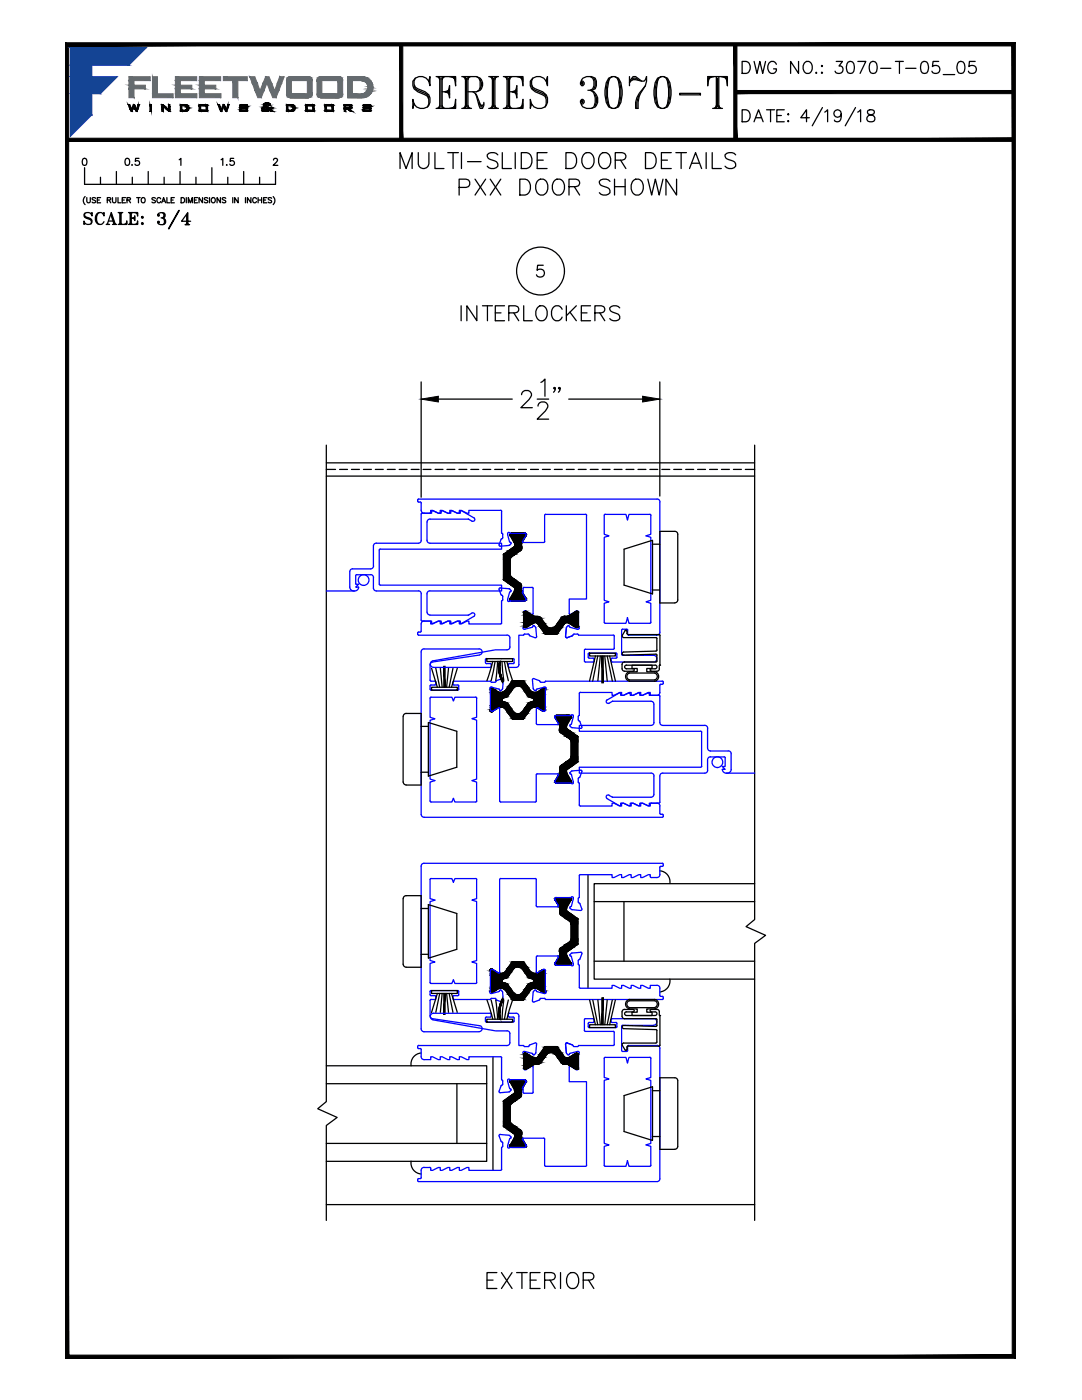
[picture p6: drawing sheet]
<svg xmlns="http://www.w3.org/2000/svg" width="216mm" height="279mm" viewBox="0 0 216 279" stroke-linecap="round" stroke-linejoin="round" font-family="sans-serif">
<defs><g id="words">
<text font-size="10.6" x="81.1" y="22.9">SERIES 3070-T</text>
<text font-size="7.1" x="30.3" y="46.9">3/4</text>
<g font-size="6.6">
<text x="90.7" y="65.3">INTERLOCKERS</text>
<text x="96" y="258.2">EXTERIOR</text>
</g>
<text font-size="6.2" x="165.5" y="16.2">3070-T-05_05</text>
<text font-size="5.7" x="146.8" y="15.9">DWG NO.:</text>
<g font-size="5.3">
<text x="146.8" y="25.4">DATE:</text>
<text x="15.5" y="45.9">SCALE:</text>
</g>
<text font-size="4.4" x="23.6" y="34.2">0.5</text>
</g></defs>
<!-- layer: SILL-PAN -->
<g fill="none" stroke="#000" stroke-width=".25">
<path d="M65.1 95h85.5M65.1 93.7h1.9M65.1 92.4h85.5M67.8 93.7h1.5M70.1 93.7h1.6M72.5 93.7h1.6M74.9 93.7h1.6M77.3 93.7h1.6M79.7 93.7h1.5M82 93.7h1.6M84.4 93.7h1.6M86.8 93.7h1.6"/>
<path d="M89.2 93.7h1.6M91.6 93.7h1.6M93.9 93.7h1.6M96.3 93.7h1.6M98.7 93.7h1.6M101.1 93.7h1.6M103.5 93.7h1.6M105.9 93.7h1.5M108.2 93.7h1.6M110.6 93.7h1.6M113 93.7h1.6M115.4 93.7h1.6"/>
<path d="M117.8 93.7h1.6M120.1 93.7h1.6M122.5 93.7h1.6M124.9 93.7h1.6M127.3 93.7h1.6M129.7 93.7h1.6M132.1 93.7h1.5M134.4 93.7h1.6M136.8 93.7h1.6M139.2 93.7h1.6M141.6 93.7h1.6M144 93.7h1.5"/>
<path d="M146.3 93.7h1.6M148.7 93.7h1.9M65.1 240.4h85.5"/>
</g>
<!-- layer: 0 -->
<g fill="none" stroke="#000" stroke-width=".25">
<path d="M65.1 88.8v131.1l-1.7 1.4 3.9 1.7-2.2 1.6v19M150.6 88.8v94.7l-1.7 1.4 3.9 1.8-2.2 1.6v55.3M118.6 179.9h32M124.5 179.9v11.9M131.7 173.8a2.21 2.21 0 0 1 2 2.5M150.6 176.4h-32v19h32M118.6 191.8h32M133.7 195.4a2.21 2.21 0 0 1-2 2.6M65.1 212.7h32v19.1h-32M65.1 216.3h32M84 210.1a2.21 2.21 0 0 0-2 2.6M91.2 216.3v11.9"/>
<path d="M65.1 228.2h32M82 231.7a2.21 2.21 0 0 0 2 2.6"/>
</g>
<!-- layer: GLASS-VINYL -->
<path d="M117.3 174.6v22.6M98.4 210.9v22.7" fill="none" stroke="#000" stroke-width=".25"/>
<!-- layer: I-STRUT -->
<g fill="#000" stroke="#000" stroke-width=".2">
<path d="M102 119.9h2.7zM98.2 137.4h.1zM104.8 122h.1zM108.5 137.3h.1zM108.5 137.3h.2zM113.2 124.2h2.2zM114.9 122.1h.4zM115 125.2h.1zM115.1 122h.1zM108.2 141.8h.4zM108.3 141.9h.1zM110.7 155.8h3.2z"/>
<path d="M110.9 142.8h2.9zM110.7 179.6h3.2zM110.8 179.4h3.2zM98.2 198h.1zM105.1 196.9h3.7zM108.2 193.6h.4zM108.3 193.5h.1zM108.5 198.1l.1 .1zM108.5 198.1h.2zM110.9 192.6h2.9zM102 215.5h2.7zM104.8 213.4h.1z"/>
<path d="M101.8 216h3.2zM113.2 211.2h2.2zM114.9 213.4h.4zM115 210.2h.1zM115.1 213.4h.1z"/>
<path d="M100.5 115.6h2.2zM100.5 115.6h2.2z"/>
<path d="M100.5 115.2v.4h2.1zM100.5 115.2h1.6l.5 .4z"/>
<path d="M100.5 115.1l1.6 .1zM100.5 115.1l1.6 .1z"/>
<path d="M100.5 115v.1h1.5zM100.5 115l1.5 .1z"/>
<path d="M100.5 114.9v.1h1.4zM100.5 114.9h1.4v.1z"/>
<path d="M100.5 114.8v.1h1.4zM100.5 114.8h1.3l.1 .1z"/>
<path d="M100.5 114.6v.2h1.3zM100.5 114.6h1.3v.2z"/>
<path d="M100.5 111.7v2.9h1.3zM100.5 111.7h1.3v2.9z"/>
<path d="M100.5 111.6v.1h1.3zM100.5 111.6h1.3v.1z"/>
<path d="M100.5 111.4v.2h1.3zM100.5 111.4h1.4l-.1 .2z"/>
<path d="M100.5 111.3v.1h1.4zM100.5 111.3h1.4v.1z"/>
<path d="M100.5 111.2v.1h1.4zM100.5 111.2h1.5l-.1 .1z"/>
<path d="M100.5 111.1l1.5 .1zM100.5 111.1h1.6z"/>
<path d="M100.5 110.8v.3h1.6zM100.5 110.8h2.1l-.5 .3z"/>
<path d="M100.5 110.7l2.1 .1zM100.5 110.7h2.1z"/>
<path d="M100.5 110.7h2.1zM100.5 110.7h2.2z"/>
<path d="M100.5 110.7h2.2zM100.5 110.7h2.3z"/>
<path d="M100.5 115.6l2.3 .1zM100.5 115.6l2.3 .1z"/>
<path d="M100.5 110.6l2.3 .1zM100.5 110.6h2.3z"/>
<path d="M100.5 115.7h2.3zM100.5 115.7h2.3z"/>
<path d="M100.5 110.6h2.3zM100.5 110.6h2.4z"/>
<path d="M100.5 115.7l2.4 .1zM100.5 115.7l2.4 .1z"/>
<path d="M100.5 110.6h2.4zM100.5 110.6h2.4z"/>
<path d="M100.5 115.8h2.4zM100.5 115.8h2.4z"/>
<path d="M100.5 110.6h2.4l-1.5-.6zM101.4 110h2.3l-.8 .6z"/>
<path d="M100.5 115.8l.9 .6h2.3zM100.5 115.8h2.4l.8 .6z"/>
<path d="M101.4 110h2.3zM101.5 109.9h2.3z"/>
<path d="M101.5 109.9h2.3zM101.6 109.8h2.4z"/>
<path d="M101.4 116.4l2.4 .1zM101.4 116.4l2.4 .1z"/>
<path d="M101.6 109.8h2.4l-2.2-.1zM101.8 109.7h2.2v.1z"/>
<path d="M101.5 116.5l2.4 .1zM101.5 116.5h2.3l.1 .1z"/>
<path d="M101.8 119.6l3.1 .1zM101.8 119.6l3.1 .1z"/>
<path d="M101.8 119.6h3.1zM101.8 119.6h3.1z"/>
<path d="M101.8 119.6h3.1zM101.8 119.6h3.2z"/>
<path d="M101.8 119.6h3.2zM101.8 119.6h3.2zM101.8 119.6h3.2zM101.8 119.6h3.2z"/>
<path d="M101.8 119.5l3.2 .1zM101.8 119.5l3.2 .1z"/>
<path d="M101.8 119.5h3.2zM101.8 119.5h3.2zM101.8 119.5h3.2zM101.8 119.5h3.2z"/>
<path d="M101.8 119.5h3.2zM101.8 119.5h3.2z"/>
<path d="M101.8 109.7h2.2l-2.1-.1zM101.9 109.6h2.2l-.1 .1z"/>
<path d="M101.8 106.8l3.1 .1zM101.8 106.8h3.2z"/>
<path d="M101.8 106.8h3.2zM101.8 106.8h3.2zM101.8 106.8h3.2zM101.8 106.8h3.2z"/>
<path d="M101.8 106.8h3.2zM101.8 106.8h3.2z"/>
<path d="M101.8 106.8h3.2zM101.8 106.8h3.2zM101.8 106.8h3.2zM101.8 106.8h3.2z"/>
<path d="M101.8 106.8h3.2zM101.8 106.7h3.2z"/>
<path d="M101.8 119.7h3.1zM101.8 119.7h3.1zM101.8 119.7h3.1zM101.8 119.7h3.1z"/>
<path d="M101.8 119.5h3.2zM101.8 119.5h3.2zM101.8 119.5h3.2zM101.8 119.5h3.2z"/>
<path d="M101.8 106.9h3.1zM101.8 106.9h3.1z"/>
<path d="M101.8 106.9h3.1zM101.8 106.9h3.1z"/>
<path d="M101.8 106.9h3.1zM101.8 106.9h3.1z"/>
<path d="M101.8 106.9h3.1zM101.8 106.9h3.1zM101.8 106.9h3.1zM101.8 106.9h3.1z"/>
<path d="M101.8 106.7h3.2zM101.8 106.7h3.2z"/>
<path d="M101.8 119.7l3.1 .1zM101.8 119.7h3.1zM101.8 119.7h3.1zM101.8 119.7h3.1z"/>
<path d="M101.8 119.4l3.2 .1zM101.8 119.4l3.2 .1z"/>
<path d="M101.8 119.4h3.2zM101.8 119.4h3.2zM101.8 119.4h3.2zM101.8 119.4h3.2z"/>
<path d="M101.8 119.4h3.2zM101.8 119.4h3.2z"/>
<path d="M101.8 119.4h3.2zM101.8 119.4h3.2z"/>
<path d="M101.8 106.7h3.2zM101.8 106.7h3.2z"/>
<path d="M101.8 106.7h3.2zM101.8 106.7h3.2zM101.8 106.7h3.2zM101.8 106.7h3.2z"/>
<path d="M101.8 106.6l3.2 .1zM101.8 106.6l3.2 .1z"/>
<path d="M102.7 117.9l-.9 1.5h3.1zM102.7 117.9h1.4l.8 1.5z"/>
<path d="M101.8 106.9l3.1 .1zM101.8 106.9l3.1 .1z"/>
<path d="M101.8 106.6h3.2zM101.8 106.6h3.2z"/>
<path d="M101.8 106.6h3.2zM101.9 106.6h3.1z"/>
<path d="M101.8 119.8h3.1zM101.8 119.8h3.1zM101.8 119.8h3.1zM101.8 119.8h3.1z"/>
<path d="M101.7 116.6l.2 .1h2.1zM101.7 116.6h2.2l.1 .1z"/>
<path d="M101.9 106.6h3.1zM101.9 106.6h3.1z"/>
<path d="M101.9 106.6h3zM101.9 106.5l3 .1z"/>
<path d="M101.9 106.5h3zM101.9 106.5h3z"/>
<path d="M101.9 119.8l2.9 .1zM101.9 119.8h3zM101.9 119.8h3zM101.9 119.8h3z"/>
<path d="M101.9 106.5h3zM101.9 106.5h3z"/>
<path d="M101.9 106.5h3zM101.9 106.5h3z"/>
<path d="M101.9 119.9h2.9zM101.9 119.9h2.9zM101.9 119.9h2.9zM101.9 119.9h2.9z"/>
<path d="M101.9 109.6h2.2l-2-.1zM102.1 109.5h2v.1z"/>
<path d="M101.9 106.5h3zM102 106.4l2.9 .1z"/>
<path d="M102 106.4h2.9zM102 106.4h2.9z"/>
<path d="M101.9 119.9h2.8zM101.9 119.9h2.9zM101.9 119.9h2.9zM101.9 119.9h2.9z"/>
<path d="M102 106.4h2.8zM102 106.4h2.8z"/>
<path d="M102 106.4h2.8zM102 106.4h2.8zM102 106.4h2.8zM102 106.4h2.8z"/>
<path d="M102 119.9h2.7zM102 119.9h2.7zM102 119.9h2.7z"/>
<path d="M101.9 116.7l.1 .1h2zM101.9 116.7h2.1v.1z"/>
<path d="M102 106.4h2.8zM102.1 106.4h2.7z"/>
<path d="M102.1 109.5h2l-1.8-.2zM102.3 109.3h1.9l-.1 .2z"/>
<path d="M102 116.8l.3 .2h1.8zM102 116.8h2l.1 .2z"/>
<path d="M102.3 109.3h1.9l-1.7-.1zM102.5 109.2h1.6l.1 .1z"/>
<path d="M102.5 109.2h1.6l-1.4-.1zM102.7 109.1h1.4v.1z"/>
<path d="M101.8 107l.8 1.3h1.6zM101.8 107h3.1l-.7 1.3z"/>
<path d="M102.6 108.3l.1 .1h1.4zM102.6 108.3h1.6l-.1 .1z"/>
<path d="M102.7 117.3v.6h1.4zM102.7 117.3h1.4v.6z"/>
<path d="M102.3 117l.4 .3h1.4zM102.3 117h1.8v.3z"/>
<path d="M102.7 109l1.4 .1zM102.7 109l1.4 .1z"/>
<path d="M102.7 108.9v.1h1.4zM102.7 108.9h1.4v.1z"/>
<path d="M102.7 108.7v.2h1.4zM102.7 108.7h1.4v.2z"/>
<path d="M102.7 108.6v.1h1.4zM102.7 108.6h1.4v.1z"/>
<path d="M102.7 108.5l1.4 .1zM102.7 108.5h1.4z"/>
<path d="M102.7 108.4l1.4 .1zM102.7 108.4l1.4 .1z"/>
<path d="M98.2 137.4h.1zM98.2 137.4h.1z"/>
<path d="M98.2 137.4h.2zM98.2 137.4h.1z"/>
<path d="M98.2 137.4h.2zM98.2 137.4h.2zM98.2 137.4h.2zM98.2 137.4h.2z"/>
<path d="M98.1 137.4h.3zM98.1 137.4h.3z"/>
<path d="M98.1 137.5h.3zM98.1 137.5h.3z"/>
<path d="M98.1 137.5h.3zM98.1 137.5l.3-.1z"/>
<path d="M98 137.5h.5zM98 137.5h.5zM98.1 137.5h.4zM98.1 137.5h.4z"/>
<path d="M98.1 137.5h.4zM98.1 137.5h.3z"/>
<path d="M98 137.5h.5zM98 137.5h.5z"/>
<path d="M98 137.5h.5zM98 137.5h.5z"/>
<path d="M98 137.5h.5zM98 137.5h.5z"/>
<path d="M97.9 137.6h.7zM97.9 137.6l.6-.1z"/>
<path d="M97.9 137.6h.7zM97.9 137.6h.7z"/>
<path d="M97.9 137.6h.8zM97.9 137.6h.7z"/>
<path d="M97.9 137.7h.8zM97.9 137.6h.8z"/>
<path d="M97.9 137.7h.9zM97.9 137.7h.8z"/>
<path d="M97.9 138.2l.9-.5 .8 .5zM97.9 137.7v.5l.9-.5z"/>
<path d="M97.9 139.7l2.3-.1zM97.9 139.6h2.3z"/>
<path d="M97.9 139.6h2.3zM97.9 139.6h2.3z"/>
<path d="M97.9 139.8h2.3zM97.9 139.7h2.3z"/>
<path d="M97.9 139.6l2.3-.1zM97.9 139.5h2.3z"/>
<path d="M97.9 139.9h2.3zM97.9 139.8h2.3z"/>
<path d="M97.9 139.5l2.4-.1zM97.9 139.4h2.4z"/>
<path d="M97.9 140h2.4zM97.9 139.9h2.3z"/>
<path d="M97.9 139.4l2.4-.1zM97.9 139.3h2.4z"/>
<path d="M97.9 139.3h2.5zM97.9 139.3h2.5z"/>
<path d="M97.9 139.3h2.6zM97.9 139.3h2.6z"/>
<path d="M97.9 139.3l2.6-.1zM97.9 139.2h2.6z"/>
<path d="M97.9 139.2h2.7zM97.9 139.2h2.7z"/>
<path d="M97.9 139.2h2.9zM97.9 139.2h2.9z"/>
<path d="M97.9 139.2h3.1zM97.9 139.2h3.1z"/>
<path d="M97.9 139.2l3.2-.1zM97.9 139.1h3.2z"/>
<path d="M97.9 139.1l3.4-.1-.2 .1zM97.9 139v.1l3.4-.1z"/>
<path d="M97.9 139l3.5-.1-.1 .1zM97.9 138.9v.1l3.5-.1z"/>
<path d="M97.9 138.9l3.6-.2-.1 .2zM97.9 138.7v.2l3.6-.2z"/>
<path d="M97.9 138.7l4-.5-.4 .5zM97.9 138.2v.5l4-.5z"/>
<path d="M100.2 138.2h1.7zM100.2 138.2h1.7z"/>
<path d="M100.3 138.2l1.6-.1zM100.3 138.2l1.6-.1z"/>
<path d="M100.5 138.1l1.4-.1zM100.5 138.1l1.4-.1z"/>
<path d="M100.6 138h1.4zM100.6 138h1.4z"/>
<path d="M100.7 138l1.4-.1zM100.7 138l1.4-.1z"/>
<path d="M100.8 137.9l1.7-.6-.4 .6zM101.2 137.3l-.4 .6 1.7-.6z"/>
<path d="M101.2 137.3l1.4-.1-.1 .1zM101.3 137.2l-.1 .1 1.4-.1z"/>
<path d="M101.3 137.2l1.4-.1zM101.4 137.1l-.1 .1 1.4-.1z"/>
<path d="M101.4 137.1l1.5-.1zM101.4 137h1.5z"/>
<path d="M101.4 137l1.7-.1zM101.4 137l1.7-.1z"/>
<path d="M101.5 136.9h1.7zM101.5 136.9h1.7z"/>
<path d="M102.3 135.8h2.1zM102.3 135.8h2z"/>
<path d="M102.3 135.9h2.1zM102.3 135.9l2.1-.1z"/>
<path d="M102.2 135.9h2.3zM102.2 135.9h2.2z"/>
<path d="M102.2 135.9h2.3zM102.2 135.9h2.3z"/>
<path d="M102.2 135.9h2.3zM102.2 135.9h2.3z"/>
<path d="M104.7 125.2h.1zM104.7 125.2h.1z"/>
<path d="M104.7 125.2h.2zM104.7 125.2h.2zM104.7 125.2h.2zM104.7 125.2h.2z"/>
<path d="M104.7 125.2h.2zM104.6 125.2h.3z"/>
<path d="M104.6 125.2h.4zM104.6 125.2h.4zM104.6 125.2h.4zM104.6 125.2h.4z"/>
<path d="M104.8 122h.2zM104.8 122h.2z"/>
<path d="M104.8 122h.2zM104.8 122h.1zM104.8 122h.1z"/>
<path d="M104.6 125.2h.4zM104.6 125.2h.4z"/>
<path d="M104.6 125.2h.4zM104.6 125.2h.4z"/>
<path d="M104.7 122.1l.3-.1zM104.7 122.1l.3-.1zM104.8 122h.2zM104.8 122h.2z"/>
<path d="M104.8 122h.2zM104.8 122h.2z"/>
<path d="M104.6 125.2h.5zM104.6 125.2h.5z"/>
<path d="M104.7 122.1h.3zM104.7 122.1h.3z"/>
<path d="M104.6 125.2l.5-.1zM104.5 125.1h.6z"/>
<path d="M104.6 122.1h.5zM104.6 122.1h.4zM104.7 122.1h.3zM104.7 122.1h.3z"/>
<path d="M104.6 122.1h.5zM104.6 122.1h.5z"/>
<path d="M104.5 125.1h.7zM104.5 125.1h.7z"/>
<path d="M104.5 122.2h.7zM104.5 122.2l.6-.1z"/>
<path d="M101.5 136.9l3-1 .7 1zM102.2 135.9l-.7 1 3-1z"/>
<path d="M104.5 125.1l.8-.1zM104.5 125h.8z"/>
<path d="M103.6 136.9h1.6zM103.4 136.9h1.8z"/>
<path d="M103.8 137h1.4zM103.6 136.9h1.6z"/>
<path d="M104.5 122.2h.7zM104.5 122.2h.7z"/>
<path d="M103.9 137.1h1.4zM103.8 137h1.4z"/>
<path d="M104.5 125h.9zM104.5 125h.9z"/>
<path d="M104.5 122.3h.8zM104.5 122.2h.7z"/>
<path d="M104.1 137.2l1.2-.1 .1 .1zM103.9 137.1l.2 .1 1.2-.1z"/>
<path d="M104.5 125l1-.1zM104.5 124.9h1z"/>
<path d="M104.5 122.3h.9zM104.5 122.3h.8z"/>
<path d="M104.2 137.3l1.2-.1 .1 .1zM104.1 137.2l.1 .1 1.2-.1z"/>
<path d="M104.5 124.9l1.7-.4-.7 .4zM104.5 124.5v.4l1.7-.4z"/>
<path d="M104.5 122.4h1zM104.5 122.3h.9z"/>
<path d="M104.6 137.9l.9-.6 .4 .6zM104.2 137.3l.4 .6 .9-.6z"/>
<path d="M104.7 138l1.2-.1 .1 .1zM104.6 137.9l.1 .1 1.2-.1z"/>
<path d="M104.7 138h1.4zM104.7 138h1.3z"/>
<path d="M104.5 124.5l2.2-.3-.5 .3zM104.5 124.2v.3l2.2-.3z"/>
<path d="M104.5 122.7l1-.3 .7 .3zM104.5 122.4v.3l1-.3z"/>
<path d="M104.8 138.1h1.4zM104.7 138h1.4z"/>
<path d="M104.8 138.2h1.5zM104.8 138.1h1.4z"/>
<path d="M104.8 138.2h1.7zM104.8 138.2h1.5z"/>
<path d="M104.5 123l1.7-.3 .5 .3zM104.5 122.7v.3l1.7-.3z"/>
<path d="M104.5 123h2.9zM104.5 123h2.8z"/>
<path d="M104.5 123.1h3.1zM104.5 123h2.9z"/>
<path d="M104.5 123.2h3.3zM104.5 123.1h3.1z"/>
<path d="M104.5 123.3l3.3-.1 .1 .1zM104.5 123.2v.1l3.3-.1z"/>
<path d="M104.5 123.4l3.4-.1 .1 .1zM104.5 123.3v.1l3.4-.1z"/>
<path d="M108.2 137.5h.7zM108.2 137.5h.7z"/>
<path d="M108.3 137.4h.5zM108.3 137.4h.5z"/>
<path d="M104.5 124.2l3.5-.8 .6 .8zM104.5 123.4v.8l3.5-.8z"/>
<path d="M106.9 124.2h1.7zM106.8 124.2h1.8z"/>
<path d="M107 124.3h1.6zM106.9 124.2h1.7z"/>
<path d="M107.1 124.3h1.5zM107 124.3h1.6z"/>
<path d="M108.5 137.3h.2zM108.5 137.3h.2z"/>
<path d="M108.5 137.3h.2zM108.5 137.3h.2z"/>
<path d="M107.2 124.4h1.5zM107.1 124.3h1.5z"/>
<path d="M108.4 137.3h.3zM108.4 137.3h.3z"/>
<path d="M106.4 140l2.3-.1zM106.4 139.9h2.3z"/>
<path d="M106.4 139.9l2.3-.1zM106.5 139.8h2.2z"/>
<path d="M106.5 139.8l2.2-.1zM106.5 139.7h2.2z"/>
<path d="M106.5 139.7l2.2-.1zM106.5 139.6h2.2z"/>
<path d="M106.5 139.6h2.2zM106.5 139.6h2.2z"/>
<path d="M106.5 139.6l2.2-.1zM106.4 139.5h2.3z"/>
<path d="M106.4 139.5l2.3-.1zM106.4 139.4h2.3z"/>
<path d="M106.4 139.4l2.3-.1zM106.3 139.3h2.4z"/>
<path d="M106.3 139.3h2.4zM106.3 139.3h2.4z"/>
<path d="M106.3 139.3h2.4zM106.2 139.3h2.5z"/>
<path d="M106.2 139.3l2.5-.1zM106.1 139.2h2.6z"/>
<path d="M106.1 139.2h2.6zM106 139.2h2.7z"/>
<path d="M106 139.2h2.7zM105.9 139.2h2.8z"/>
<path d="M105.9 139.2h2.8zM105.7 139.2h3z"/>
<path d="M105.7 139.2l3-.1zM105.5 139.1h3.2z"/>
<path d="M105.5 139.1l3.2-.1v.1zM105.4 139l.1 .1 3.2-.1z"/>
<path d="M105.4 139l3.3-.1v.1zM105.3 138.9l.1 .1 3.3-.1z"/>
<path d="M105.3 138.9l3.4-.2v.2zM105.2 138.7l.1 .2 3.4-.2z"/>
<path d="M105.2 138.7h3.6zM105.2 138.7h3.6z"/>
<path d="M108.4 137.3h.3zM108.4 137.3h.4z"/>
<path d="M108.4 137.3h.3zM108.4 137.3h.3z"/>
<path d="M105.2 138.7l3.6-.1zM105.2 138.6h3.6z"/>
<path d="M107.3 124.5h1.5zM107.2 124.4h1.5z"/>
<path d="M105.2 138.6h3.6zM105.1 138.6h3.7z"/>
<path d="M108.4 137.4h.4zM108.4 137.4h.4z"/>
<path d="M108.4 137.4h.4zM108.4 137.4l.4-.1z"/>
<path d="M105.1 138.6h3.7zM105.1 138.6h3.7z"/>
<path d="M105.1 138.6h3.7zM105.1 138.6h3.7z"/>
<path d="M105.1 138.6l3.7-.1zM105.1 138.5h3.7z"/>
<path d="M105.1 138.5l3.7-.3v.3zM104.8 138.2l.3 .3 3.7-.3z"/>
<path d="M107.1 138.2l1.7-.5v.5zM107.1 138.2l1.7-.5h-1z"/>
<path d="M107.8 137.7h1zM107.8 137.7h1z"/>
<path d="M108.3 137.4h.5zM108.4 137.4h.4z"/>
<path d="M107.9 137.7l1-.1zM107.9 137.7l1-.1z"/>
<path d="M108.3 137.5h.5zM108.3 137.5h.5z"/>
<path d="M108.3 137.5h.5zM108.3 137.4h.5z"/>
<path d="M108 137.6h.9zM108 137.6h.9z"/>
<path d="M108.1 137.6l.8-.1zM108.1 137.6l.8-.1z"/>
<path d="M108.2 137.5h.7zM108.2 137.5h.7z"/>
<path d="M108.2 137.5h.7zM108.2 137.5h.7z"/>
<path d="M108.2 137.5h.7zM108.2 137.5h.7z"/>
<path d="M108.3 137.5h.6zM108.3 137.5h.5z"/>
<path d="M107.6 125l1.2-.5 .3 .5zM107.3 124.5l.3 .5 1.2-.5z"/>
<path d="M107.7 125.1l1.4-.1 .1 .1zM107.6 125l.1 .1 1.4-.1z"/>
<path d="M107.8 125.2l1.4-.1 .1 .1zM107.7 125.1l.1 .1 1.4-.1z"/>
<path d="M107.8 125.3h1.7zM107.8 125.2h1.5z"/>
<path d="M107.9 125.3h1.7zM107.9 125.3h1.9z"/>
<path d="M107.9 125.3h1.7zM107.8 125.3h1.7z"/>
<path d="M108.9 126.6h2.2zM108.9 126.6h2.2z"/>
<path d="M108.9 126.6l2.2-.1zM108.8 126.5h2.3z"/>
<path d="M108.8 126.5h2.4zM108.7 126.5h2.5z"/>
<path d="M108.7 126.5l2.5-.1zM108.7 126.4h2.5z"/>
<path d="M108.7 126.4h2.6zM108.6 126.4h2.7z"/>
<path d="M108.6 126.4l3.4-1.1-.7 1.1zM107.9 125.3l.7 1.1 3.4-1.1z"/>
<path d="M110.1 125.3h1.9zM110.1 125.3h1.9z"/>
<path d="M110.3 125.3h1.8zM110.3 125.3h1.8z"/>
<path d="M110.4 125.3l1.7-.1zM110.4 125.3l1.7-.1z"/>
<path d="M110.6 125.2l1.6-.1-.1 .1zM110.6 125.2l1.6-.1z"/>
<path d="M110.7 125.1l1.6-.1-.1 .1zM110.7 125.1l1.6-.1h-1.5z"/>
<path d="M110.8 125l1.8-.5-.3 .5zM111.2 124.5l-.4 .5 1.8-.5z"/>
<path d="M111.2 124.5l1.5-.1zM111.2 124.4v.1l1.5-.1z"/>
<path d="M111.2 124.4l1.6-.1zM111.3 124.3h1.5z"/>
<path d="M111.3 124.3h1.6zM111.3 124.3h1.6z"/>
<path d="M112.5 123h.3zM112.5 123h.3zM112.5 123h.3z"/>
<path d="M111.3 124.3l1.7-.1zM111.3 124.3l1.7-.1z"/>
<path d="M112.4 123h.6zM112.4 123h.4z"/>
<path d="M111.3 124.2h1.8zM111.3 124.2h1.8z"/>
<path d="M115 125.2h.1zM115 125.2h.1z"/>
<path d="M115 125.2h.1zM114.9 125.2h.2zM114.9 125.2h.2zM114.9 125.2h.2z"/>
<path d="M114.9 125.2h.2zM114.9 125.2h.2zM114.9 125.2h.2zM114.9 125.2h.2z"/>
<path d="M114.9 125.2h.3zM114.9 125.2h.3z"/>
<path d="M114.9 125.2h.3zM114.9 125.2h.3zM114.9 125.2h.3zM114.9 125.2h.3z"/>
<path d="M115.1 122h.1zM115.1 122h.1z"/>
<path d="M114.9 125.2h.4zM114.9 125.2h.4z"/>
<path d="M115 122h.2zM115 122h.3z"/>
<path d="M115 122h.2zM115 122h.2z"/>
<path d="M114.9 125.2l.4-.1zM114.8 125.1h.5z"/>
<path d="M114.9 122.1h.4zM114.9 122.1h.4zM114.9 122.1h.4z"/>
<path d="M115 122.1l.3-.1zM115 122.1l.3-.1z"/>
<path d="M115 122h.3zM115 122h.3z"/>
<path d="M114.8 125.1h.6zM114.7 125.1h.7z"/>
<path d="M114.9 122.1h.4zM114.9 122.1h.4z"/>
<path d="M114.9 122.1h.4zM114.9 122.1h.4z"/>
<path d="M114.7 125.1h.7zM114.7 125.1h.7z"/>
<path d="M114.7 125.1l.7-.1zM114.6 125h.8z"/>
<path d="M114.8 122.1h.6zM114.8 122.1h.5z"/>
<path d="M114.6 125h.8zM114.5 125h.9z"/>
<path d="M114.7 122.2h.7zM114.7 122.2l.7-.1z"/>
<path d="M114.5 125l.9-.1zM114.4 124.9h1z"/>
<path d="M114.4 124.9l1-.1v.1zM114.2 124.8l.2 .1 1-.1z"/>
<path d="M114.2 124.8l1.2-.3v.3zM113.8 124.5l.4 .3 1.2-.3z"/>
<path d="M113.8 124.5l1.6-.2v.2zM113.3 124.3l.5 .2 1.6-.2z"/>
<path d="M113.3 124.3l2.1-.1zM113.3 124.2h2.1z"/>
<path d="M113.3 124.2h2.1zM113.2 124.2h2.2zM113.2 124.2h2.2z"/>
<path d="M111.3 124.2l4.1-.8v.8zM111.9 123.4l-.6 .8 4.1-.8z"/>
<path d="M111.9 123.4l3.5-.1v.1zM112 123.3l-.1 .1 3.5-.1z"/>
<path d="M112 123.3l3.4-.1v.1zM112 123.3l3.4-.1h-3.3z"/>
<path d="M112.1 123.2l3.3-.1zM112.1 123.2l3.3-.1z"/>
<path d="M112.2 123.1l3.2-.1zM112.2 123.1l3.2-.1z"/>
<path d="M112.4 123h3zM112.4 123h3z"/>
<path d="M113 123h2.4zM113 123h2.4z"/>
<path d="M113.2 123h2.2zM113.2 123h2.2z"/>
<path d="M113.3 123l2.1-.1zM113.3 123l2.1-.1z"/>
<path d="M113.5 122.9l1.9-.2v.2zM113.5 122.9l1.9-.2h-1.6z"/>
<path d="M113.8 122.7l1.6-.2v.2zM113.8 122.7l1.6-.2h-1.2z"/>
<path d="M114.2 122.5l1.2-.1v.1zM114.2 122.5l1.2-.1h-1z"/>
<path d="M114.4 122.4l1-.1zM114.4 122.4l1-.1z"/>
<path d="M114.5 122.3l.9-.1zM114.5 122.3l.9-.1z"/>
<path d="M114.6 122.2h.8zM114.6 122.2h.8z"/>
<path d="M98 142.1h.2zM98 142.1h.2z"/>
<path d="M98 142.1l.2-.1zM98 142h.2z"/>
<path d="M98 142h.2zM98 142h.2z"/>
<path d="M98 142h.2zM98 142h.2z"/>
<path d="M98 142h.3zM97.9 142h.4z"/>
<path d="M97.9 142h.4zM97.9 142h.4z"/>
<path d="M97.9 142h.4zM97.9 142h.4z"/>
<path d="M97.9 142h.4zM97.9 142h.4z"/>
<path d="M97.9 142l.4-.1zM97.9 141.9h.4z"/>
<path d="M97.9 141.9h.4zM97.8 141.9h.5z"/>
<path d="M97.8 141.9h.6zM97.8 141.9h.6z"/>
<path d="M97.8 141.9h.6zM97.8 141.9h.6z"/>
<path d="M97.8 141.9l.6-.1zM97.8 141.8h.6z"/>
<path d="M97.8 141.8h.6zM97.8 141.8h.6z"/>
<path d="M97.8 141.8h.6zM97.8 141.8h.6z"/>
<path d="M97.8 141.8h.7zM97.8 141.8h.7z"/>
<path d="M97.8 141.8h.7zM97.8 141.8h.7z"/>
<path d="M97.8 141.8h.8zM97.8 141.8h.8z"/>
<path d="M97.8 141.8l.9-.1zM97.8 141.7h.9z"/>
<path d="M97.8 141.7l.9-.1zM97.8 141.6h.9z"/>
<path d="M97.8 141.6h1zM97.9 141.6h.9z"/>
<path d="M97.9 141.6l1.7-.4-.8 .4zM97.9 141.2v.4l1.7-.4z"/>
<path d="M97.9 140h2.4zM97.9 140h2.4z"/>
<path d="M97.9 140.1h2.5zM97.9 140h2.4z"/>
<path d="M97.9 140.1h2.6zM97.9 140.1h2.5z"/>
<path d="M97.9 140.1h2.6zM97.9 140.1h2.7z"/>
<path d="M97.9 140.1h2.6zM97.9 140.1h2.6z"/>
<path d="M97.9 140.1h2.9zM97.9 140.1h2.7z"/>
<path d="M97.9 140.2h3.1zM97.9 140.1h2.9z"/>
<path d="M97.9 140.3h3.2zM97.9 140.2h3.1z"/>
<path d="M97.9 140.4l3.2-.1 .2 .1zM97.9 140.3v.1l3.2-.1z"/>
<path d="M97.9 140.5l3.4-.1 .1 .1zM97.9 140.4v.1l3.4-.1z"/>
<path d="M97.9 140.7l3.5-.2 .1 .2zM97.9 140.5v.2l3.5-.2z"/>
<path d="M97.9 140.7h3.6zM97.9 140.7h3.6z"/>
<path d="M97.9 140.7h3.6zM97.9 140.7h3.6z"/>
<path d="M97.9 140.7h3.6zM97.9 140.7h3.6z"/>
<path d="M97.9 140.8h3.7zM97.9 140.7h3.6z"/>
<path d="M97.9 140.8h3.7zM97.9 140.8h3.7z"/>
<path d="M97.9 140.8h3.7zM97.9 140.8h3.7z"/>
<path d="M100.3 141.2h1.6zM100.2 141.2h1.7z"/>
<path d="M97.9 141.2l3.7-.4 .3 .4zM97.9 140.8v.4l3.7-.4z"/>
<path d="M100.5 141.2h1.4zM100.3 141.2h1.6z"/>
<path d="M100.6 141.3h1.3zM100.5 141.2h1.4z"/>
<path d="M100.7 141.4h1.3zM100.6 141.3h1.3z"/>
<path d="M100.8 141.5l1.2-.1 .1 .1zM100.7 141.4l.1 .1 1.2-.1z"/>
<path d="M101.2 142.1l.9-.6 .4 .6zM100.8 141.5l.4 .6 .9-.6z"/>
<path d="M101.3 142.2l1.2-.1 .1 .1zM101.2 142.1l.1 .1 1.2-.1z"/>
<path d="M101.4 142.3l1.2-.1 .1 .1zM101.3 142.2l.1 .1 1.2-.1z"/>
<path d="M101.4 142.4h1.5zM101.4 142.3h1.3z"/>
<path d="M101.5 142.4h1.6zM101.4 142.4h1.5z"/>
<path d="M101.5 142.5h1.7zM101.5 142.4h1.6z"/>
<path d="M102.3 143.5h2.1zM102.3 143.5h2.1z"/>
<path d="M102.3 143.5h2.1zM102.3 143.5h2.1z"/>
<path d="M102.3 143.5h2.2zM102.2 143.5h2.3z"/>
<path d="M102.2 143.5l2.3-.1zM102.2 143.4h2.3z"/>
<path d="M102.2 143.4h2.3zM102.2 143.4h2.3z"/>
<path d="M102.2 143.4l3-.9-.7 .9zM101.5 142.5l.7 .9 3-.9z"/>
<path d="M103.4 142.5l1.8-.1zM103.4 142.5l1.8-.1z"/>
<path d="M103.6 142.4h1.6zM103.6 142.4h1.6z"/>
<path d="M103.8 142.4l1.5-.1zM103.8 142.4l1.5-.1z"/>
<path d="M103.9 142.3l1.5-.1zM103.9 142.3l1.5-.1z"/>
<path d="M104.1 142.2l1.4-.1-.1 .1zM104.2 142.1l-.1 .1 1.4-.1z"/>
<path d="M104.2 142.1l1.7-.6-.4 .6zM104.6 141.5l-.4 .6 1.7-.6z"/>
<path d="M104.6 141.5l1.4-.1zM104.7 141.4l-.1 .1 1.4-.1z"/>
<path d="M104.7 141.4l1.4-.1zM104.7 141.3v.1l1.4-.1z"/>
<path d="M104.7 141.3l1.5-.1zM104.8 141.2h1.4z"/>
<path d="M104.8 141.2h1.5zM104.8 141.2h1.5z"/>
<path d="M104.8 141.2h1.7zM104.8 141.2h1.7z"/>
<path d="M108.3 141.9h.2zM108.3 141.9h.2z"/>
<path d="M108.3 141.9h.2zM108.3 141.9h.2z"/>
<path d="M108.3 141.9h.2zM108.3 141.9h.2z"/>
<path d="M108.3 141.9h.2zM108.2 141.9h.3zM108.2 141.9h.3zM108.2 141.9h.3z"/>
<path d="M108.2 141.9h.3zM108.2 141.9h.3z"/>
<path d="M108.2 141.9h.4zM108.2 141.9h.4z"/>
<path d="M108.2 141.9l.4-.1zM108.2 141.8h.4zM108.2 141.8h.4z"/>
<path d="M108.2 141.8h.4zM108.2 141.8h.4z"/>
<path d="M108.2 141.8h.5zM108.2 141.8h.5z"/>
<path d="M108.2 141.8h.5zM108.2 141.8h.5z"/>
<path d="M108.2 141.8h.5zM108.1 141.8h.6z"/>
<path d="M108.1 141.8h.7zM108.1 141.8h.7z"/>
<path d="M105.2 140.7l3.5-.2v.2zM105.3 140.5l-.1 .2 3.5-.2z"/>
<path d="M105.3 140.5l3.4-.1v.1zM105.4 140.4l-.1 .1 3.4-.1z"/>
<path d="M105.4 140.4l3.3-.1v.1zM105.4 140.4l3.3-.1h-3.2z"/>
<path d="M105.5 140.3l3.2-.1zM105.5 140.3l3.2-.1z"/>
<path d="M105.7 140.2l3-.1zM105.7 140.2l3-.1z"/>
<path d="M105.9 140.1h2.8zM105.9 140.1h2.8z"/>
<path d="M106 140.1h2.7zM106 140.1h2.7z"/>
<path d="M106.1 140.1h2.6zM106.1 140.1h2.6z"/>
<path d="M106.2 140.1h2.5zM106.2 140.1h2.5z"/>
<path d="M106.3 140.1l2.4-.1zM106.3 140.1l2.4-.1z"/>
<path d="M106.3 140h2.4zM106.4 140h2.3z"/>
<path d="M108.1 141.8l.7-.1zM108 141.7h.8z"/>
<path d="M108 141.7h.8zM108 141.7h.8z"/>
<path d="M104.8 141.2l3.9-.5 .1 .5zM105.2 140.7l-.4 .5 3.9-.5z"/>
<path d="M108 141.7l.8-.1zM107.9 141.6h.9z"/>
<path d="M107.9 141.6h.9zM107.8 141.6h1z"/>
<path d="M107.8 141.6l1-.4v.4zM107.1 141.2l.7 .4 1-.4z"/>
<path d="M111.7 154.2l1.3-.6v.6zM111.7 153.6v.6l1.3-.6z"/>
<path d="M111.7 153.6l1.8-.3-.5 .3zM111.7 153.3v.3l1.8-.3z"/>
<path d="M111.6 145.4l1.4-.2v.2zM111.7 145.2l-.1 .2 1.4-.2z"/>
<path d="M111.7 145.2l1.3-.1v.1zM111.7 145.1v.1l1.3-.1z"/>
<path d="M111.7 145.1l1.3-.2v.2zM111.7 144.9v.2l1.3-.2z"/>
<path d="M111.7 144.9l1.3-.1zM111.7 144.8h1.3z"/>
<path d="M111.7 144.8h1.4zM111.6 144.8h1.5z"/>
<path d="M111.6 144.8l1.6-.2-.1 .2zM111.6 144.6v.2l1.6-.2z"/>
<path d="M111.6 144.6l2.3-1.3-.7 1.3zM110.8 143.3l.8 1.3 2.3-1.3z"/>
<path d="M111.6 145.5l1.4-.1 .2 .1zM111.6 145.4v.1l1.4-.1zM111.6 145.4h1.4zM111.6 145.4h1.4z"/>
<path d="M111.6 145.7l1.6-.2 .2 .2zM111.6 145.5v.2l1.6-.2z"/>
<path d="M111.7 153.3l2-.1-.2 .1zM111.7 153.2v.1l2-.1z"/>
<path d="M111.6 145.8l1.8-.1 .2 .1zM111.6 145.7v.1l1.8-.1z"/>
<path d="M111.7 153.2l2.2-.1-.2 .1zM111.7 153.1v.1l2.2-.1z"/>
<path d="M111 142.8h2.7zM111 142.8h2.6z"/>
<path d="M111.1 156.3h2.7zM111 156.3h2.8zM111 156.3h2.8zM111 156.3h2.8z"/>
<path d="M111 156.3h2.8zM111 156.3h2.8zM111 156.3h2.8zM111 156.3h2.8z"/>
<path d="M110.9 142.8h2.9zM110.9 142.8h2.8zM111 142.8h2.7zM111 142.8h2.7z"/>
<path d="M110.9 142.8h2.9zM110.9 142.8h2.9zM110.9 142.8h2.9z"/>
<path d="M111 156.3l2.9-.1zM110.9 156.2h3zM110.9 156.2h3zM110.9 156.2h3z"/>
<path d="M111.6 145.9l2-.1 .2 .1zM111.6 145.8v.1l2-.1z"/>
<path d="M110.9 142.8h2.9zM110.9 142.8h2.9z"/>
<path d="M110.9 142.8h2.9zM110.9 142.8h2.9z"/>
<path d="M110.9 156.2h3zM110.9 156.2h3zM110.9 156.2h3zM110.9 156.2h3z"/>
<path d="M110.8 142.9h3.1zM110.8 142.9l3-.1z"/>
<path d="M110.8 142.9h3.1zM110.8 142.9h3.1z"/>
<path d="M110.8 142.9h3.1zM110.8 142.9h3.1z"/>
<path d="M110.9 156.2l3-.1zM110.9 156.1h3zM110.9 156.1h3zM110.9 156.1h3z"/>
<path d="M111.7 153.1l2.4-.2-.2 .2zM111.8 152.9l-.1 .2 2.4-.2z"/>
<path d="M110.8 142.9h3.1zM110.8 142.9h3.1z"/>
<path d="M110.8 155.8h3.1zM110.8 155.8h3.1z"/>
<path d="M110.8 155.8l3.1-.1zM110.8 155.8l3.1-.1z"/>
<path d="M110.8 155.7l2.2-1.5 .9 1.5zM111.7 154.2l-.9 1.5 2.2-1.5z"/>
<path d="M110.8 143.3h3.1zM110.8 143.3h3.1zM110.8 143.3h3.1zM110.8 143.3h3.1z"/>
<path d="M110.8 143h3.1zM110.8 142.9h3.1z"/>
<path d="M110.9 156.1h3.1zM110.8 156.1h3.2zM110.8 156.1h3.2zM110.8 156.1h3.2z"/>
<path d="M110.7 155.8h3.2zM110.7 155.8h3.2zM110.7 155.8h3.2z"/>
<path d="M110.8 155.8h3.1zM110.8 155.8h3.1zM110.8 155.8h3.1zM110.8 155.8h3.1z"/>
<path d="M110.8 155.8h3.1zM110.8 155.8h3.1z"/>
<path d="M110.8 143.3h3.2zM110.8 143.3h3.2zM110.8 143.3h3.2zM110.8 143.3h3.2z"/>
<path d="M110.7 143.1l3.2-.1zM110.7 143h3.2z"/>
<path d="M110.7 143h3.2zM110.7 143h3.2z"/>
<path d="M110.7 143h3.2zM110.8 143h3.1zM110.8 143h3.1zM110.8 143h3.1z"/>
<path d="M110.8 156.1l3.2-.1zM110.8 156h3.2z"/>
<path d="M110.7 155.9h3.3zM110.7 155.8h3.2z"/>
<path d="M110.8 143.3l3.2-.1zM110.8 143.2h3.2z"/>
<path d="M110.7 143.1h3.3zM110.7 143.1h3.2zM110.7 143.1h3.2zM110.7 143.1h3.2z"/>
<path d="M110.8 156h3.2zM110.8 156h3.2z"/>
<path d="M110.8 156h3.2zM110.8 156h3.2zM110.8 156h3.2zM110.8 156h3.2z"/>
<path d="M110.8 156h3.2zM110.8 156h3.2z"/>
<path d="M110.8 156l3.2-.1zM110.8 155.9h3.2zM110.8 155.9h3.2zM110.8 155.9h3.2z"/>
<path d="M110.8 155.9h3.2zM110.7 155.9h3.3z"/>
<path d="M110.7 155.9h3.3zM110.7 155.9h3.3zM110.7 155.9h3.3zM110.7 155.9h3.3z"/>
<path d="M111.7 146l2.1-.1 .2 .1zM111.6 145.9l.1 .1 2.1-.1z"/>
<path d="M110.8 143.2h3.2zM110.8 143.2h3.2zM110.8 143.2h3.2zM110.8 143.2h3.2z"/>
<path d="M110.8 143.2h3.2zM110.8 143.2h3.2zM110.8 143.2h3.2zM110.8 143.2h3.2z"/>
<path d="M110.8 143.2l3.2-.1zM110.8 143.1h3.2z"/>
<path d="M110.8 143.1h3.2zM110.7 143.1h3.3z"/>
<path d="M110.7 143.1h3.3zM110.7 143.1h3.3z"/>
<path d="M110.7 143.1h3.3zM110.7 143.1h3.3z"/>
<path d="M111.8 152.9l2.4-.1-.1 .1zM111.9 152.8l-.1 .1 2.4-.1z"/>
<path d="M111.8 146.2l2.2-.2 .1 .2zM111.7 146l.1 .2 2.2-.2z"/>
<path d="M111.9 152.8l2.5-.1zM111.9 152.8l2.5-.1z"/>
<path d="M111.9 146.2h2.4zM111.8 146.2h2.3z"/>
<path d="M112 152.7l3.2-.6-.8 .6zM112 152.7l3.2-.6h-2.4z"/>
<path d="M112 146.3h2.4zM111.9 146.2h2.4z"/>
<path d="M112.8 152.1h2.4zM112.8 152.1h2.4z"/>
<path d="M112.8 146.9l1.6-.6 .8 .6zM112 146.3l.8 .6 1.6-.6z"/>
<path d="M112.9 152.1h2.4zM112.9 152.1h2.4z"/>
<path d="M112.9 146.9h2.3zM112.8 146.9h2.4z"/>
<path d="M112.9 152.1l2.4-.1zM112.9 152.1l2.4-.1z"/>
<path d="M112.9 147h2.4zM112.9 146.9h2.3z"/>
<path d="M113 152h2.3zM113 152h2.3z"/>
<path d="M113 147h2.3zM112.9 147h2.4z"/>
<path d="M113.1 152h2.2zM113.1 152h2.2z"/>
<path d="M113.1 152l2.2-.4v.4zM113.1 152l2.2-.4h-1.7z"/>
<path d="M113.6 151.6l1.7-.1v.1zM113.6 151.6l1.7-.1z"/>
<path d="M113.7 151.5l1.6-.1v.1zM113.8 151.4l-.1 .1 1.6-.1z"/>
<path d="M113.8 151.4l1.5-.1v.1zM113.9 151.3l-.1 .1 1.5-.1z"/>
<path d="M113.9 151.3l1.4-.2v.2zM113.9 151.1v.2l1.4-.2z"/>
<path d="M113.9 151.1l1.4-.1v.1zM113.9 151v.1l1.4-.1z"/>
<path d="M115.3 148.1v2.9h-1.4zM113.9 148.1v2.9l1.4-2.9z"/>
<path d="M113.9 148.1l1.4-.2v.2zM113.9 147.9v.2l1.4-.2z"/>
<path d="M113.9 147.9l1.4-.1v.1zM113.9 147.8v.1l1.4-.1z"/>
<path d="M113.9 147.8l1.4-.1v.1zM113.8 147.7l.1 .1 1.4-.1z"/>
<path d="M113.8 147.7l1.5-.1v.1zM113.7 147.6l.1 .1 1.5-.1z"/>
<path d="M113.7 147.6l1.6-.2v.2zM113.6 147.4l.1 .2 1.6-.2z"/>
<path d="M113.6 147.4l1.7-.3v.3zM113.2 147.1l.4 .3 1.7-.3z"/>
<path d="M113.2 147.1h2.1zM113.1 147.1h2.2z"/>
<path d="M113.1 147.1l2.2-.1zM113.1 147h2.2z"/>
<path d="M113.1 147h2.2zM113 147h2.3z"/>
<path d="M111.1 179.2h2.7zM111 179.2h2.8zM111 179.2h2.8zM111 179.2h2.8z"/>
<path d="M111 179.2h2.8zM111 179.2h2.8zM111 179.2h2.8zM111 179.2h2.8z"/>
<path d="M111 179.2h2.9zM110.9 179.2h3zM110.9 179.2h3zM110.9 179.2h3z"/>
<path d="M110.9 179.2h3zM110.9 179.2h3zM110.9 179.2h3zM110.9 179.2h3z"/>
<path d="M110.9 179.2l3 .1zM110.9 179.2l3 .1zM110.9 179.3h3zM110.9 179.3h3z"/>
<path d="M110.8 179.7h3.1zM110.8 179.7h3.1z"/>
<path d="M110.8 179.7h3.1zM110.8 179.7h3.1z"/>
<path d="M110.8 179.7l2.2 1.5 .9-1.5zM110.8 179.7l2.2 1.5h-1.3z"/>
<path d="M110.9 179.3h3.1zM110.9 179.3h3.1zM110.8 179.3h3.2zM110.8 179.3h3.2z"/>
<path d="M110.7 179.6h3.2zM110.7 179.6h3.2zM110.7 179.6h3.2z"/>
<path d="M110.8 179.6h3.1zM110.8 179.6h3.1zM110.8 179.6h3.1zM110.8 179.6h3.1z"/>
<path d="M110.8 179.6l3.1 .1zM110.8 179.6l3.1 .1z"/>
<path d="M110.8 179.3l3.2 .1zM110.8 179.3l3.2 .1zM110.8 179.4h3.2z"/>
<path d="M110.7 179.6h3.3zM110.7 179.6h3.2z"/>
<path d="M110.8 179.4h3.2zM110.8 179.4h3.2zM110.8 179.4h3.2zM110.8 179.4h3.2z"/>
<path d="M110.8 179.4l3.2 .1zM110.8 179.4l3.2 .1z"/>
<path d="M110.8 179.5h3.2zM110.8 179.5h3.2z"/>
<path d="M110.8 179.5h3.2zM110.8 179.5h3.2z"/>
<path d="M110.8 179.5h3.2zM110.8 179.5h3.2z"/>
<path d="M110.7 179.5h3.3zM110.7 179.5l3.3 .1zM110.7 179.6h3.3zM110.7 179.6h3.3z"/>
<path d="M97.8 193.5h.6zM97.8 193.5h.6z"/>
<path d="M98 193.4h.2zM98 193.4h.2z"/>
<path d="M98.1 197.9h.3zM98.1 197.9h.3z"/>
<path d="M98 193.4h.2zM98 193.4h.2z"/>
<path d="M98 193.4h.2zM98 193.4h.2z"/>
<path d="M98 193.4h.2zM98 193.4h.2z"/>
<path d="M98 193.4h.3zM97.9 193.4h.4z"/>
<path d="M97.9 193.4h.4zM97.9 193.4h.4z"/>
<path d="M97.9 193.4h.4zM97.9 193.4h.4z"/>
<path d="M97.9 193.4l.4 .1zM97.9 193.4l.4 .1z"/>
<path d="M97.9 193.5h.4zM97.9 193.5h.4z"/>
<path d="M97.9 193.5h.4zM97.9 193.5h.4z"/>
<path d="M97.8 193.5h.6zM97.8 193.5h.6z"/>
<path d="M97.8 193.5l.6 .1zM97.8 193.5l.6 .1z"/>
<path d="M98.2 198h.2zM98.2 198h.1zM98.2 198h.1zM98.2 198h.1z"/>
<path d="M97.8 193.6h.6zM97.8 193.6h.6z"/>
<path d="M97.8 193.6h.6zM97.8 193.6h.6z"/>
<path d="M98.2 198h.2zM98.2 198h.2zM98.2 198h.2zM98.2 198h.2z"/>
<path d="M98.1 198h.3zM98.1 198h.3z"/>
<path d="M98.1 197.9h.3zM98.1 197.9l.3 .1z"/>
<path d="M97.8 193.6h.7zM97.8 193.6h.7z"/>
<path d="M98 197.9h.5zM98 197.9h.5zM98.1 197.9h.4zM98.1 197.9h.4z"/>
<path d="M98.1 197.9h.4zM98.1 197.9h.3z"/>
<path d="M97.8 193.6h.7zM97.8 193.6h.7z"/>
<path d="M97.8 193.6l.8 .1zM97.8 193.6l.8 .1z"/>
<path d="M98 197.9h.5zM98 197.9h.5z"/>
<path d="M98 197.9h.5zM98 197.9h.5z"/>
<path d="M98 197.9h.5zM98 197.9h.5z"/>
<path d="M97.8 193.7h.9zM97.8 193.7h.9z"/>
<path d="M97.9 197.8h.7zM97.9 197.8l.6 .1z"/>
<path d="M97.9 197.8h.7zM97.9 197.8h.7z"/>
<path d="M97.8 193.7l.9 .1zM97.8 193.7l.9 .1z"/>
<path d="M97.9 197.8h.8zM97.9 197.8h.7z"/>
<path d="M97.8 193.8h1zM97.8 193.8h1z"/>
<path d="M97.9 197.7h.8zM97.9 197.7l.8 .1z"/>
<path d="M97.9 193.8l1.7 .4-.8-.4zM97.9 193.8l1.7 .4h-1.7z"/>
<path d="M97.9 197.7h.9zM97.9 197.7h.8z"/>
<path d="M97.9 197.2l.9 .5 .8-.5zM97.9 197.2l.9 .5h-.9z"/>
<path d="M97.9 195.7l2.3 .1zM97.9 195.7l2.3 .1z"/>
<path d="M97.9 195.8l2.3 .1zM97.9 195.8l2.3 .1z"/>
<path d="M97.9 195.6h2.3zM97.9 195.6l2.3 .1z"/>
<path d="M97.9 195.9l2.3 .1zM97.9 195.9l2.3 .1z"/>
<path d="M97.9 195.6h2.3zM97.9 195.6h2.3z"/>
<path d="M97.9 196h2.4zM97.9 196h2.4z"/>
<path d="M97.9 195.5h2.4zM97.9 195.5l2.3 .1z"/>
<path d="M97.9 196l2.4 .1zM97.9 196l2.4 .1z"/>
<path d="M97.9 195.4h2.4zM97.9 195.4l2.4 .1z"/>
<path d="M97.9 196.1h2.5zM97.9 196.1h2.5z"/>
<path d="M97.9 195.4h2.5zM97.9 195.4h2.4z"/>
<path d="M97.9 196.1l2.6 .1zM97.9 196.1l2.6 .1z"/>
<path d="M97.9 195.3h2.6zM97.9 195.3l2.5 .1z"/>
<path d="M97.9 196.2h2.6zM97.9 196.2h2.6z"/>
<path d="M97.9 195.3h2.6zM97.9 195.3h2.7z"/>
<path d="M97.9 195.3h2.6zM97.9 195.3h2.6z"/>
<path d="M97.9 196.2h2.7zM97.9 196.2h2.7z"/>
<path d="M97.9 196.2h2.9zM97.9 196.2h2.9z"/>
<path d="M97.9 195.3h2.9zM97.9 195.3h2.7z"/>
<path d="M97.9 196.2l3.1 .1zM97.9 196.2l3.1 .1z"/>
<path d="M97.9 195.2h3.1zM97.9 195.2l2.9 .1z"/>
<path d="M97.9 196.3h3.2zM97.9 196.3h3.2z"/>
<path d="M97.9 195.2h3.2zM97.9 195.2h3.1z"/>
<path d="M97.9 196.3l3.4 .1-.2-.1zM97.9 196.3l3.4 .1h-3.4z"/>
<path d="M97.9 195l3.2 .2 .2-.2zM97.9 195l3.2 .2h-3.2z"/>
<path d="M97.9 196.4l3.5 .2-.1-.2zM97.9 196.4l3.5 .2h-3.5z"/>
<path d="M97.9 194.9l3.4 .1 .1-.1zM97.9 194.9l3.4 .1h-3.4z"/>
<path d="M97.9 196.6l3.6 .1-.1-.1zM97.9 196.6l3.6 .1h-3.6z"/>
<path d="M97.9 194.8l3.5 .1 .1-.1zM97.9 194.8l3.5 .1h-3.5z"/>
<path d="M97.9 196.7l4 .5-.4-.5zM97.9 196.7l4 .5h-4z"/>
<path d="M97.9 194.8h3.6zM97.9 194.8h3.6z"/>
<path d="M97.9 194.7h3.6zM97.9 194.7l3.6 .1z"/>
<path d="M97.9 194.7h3.6zM97.9 194.7h3.6z"/>
<path d="M97.9 194.7h3.7zM97.9 194.7h3.6z"/>
<path d="M97.9 194.6h3.7zM97.9 194.6h3.7z"/>
<path d="M97.9 194.6h3.7zM97.9 194.6l3.7 .1z"/>
<path d="M100.3 194.2h1.6zM100.2 194.2h1.7z"/>
<path d="M97.9 194.2l3.7 .4 .3-.4zM97.9 194.2l3.7 .4h-3.7z"/>
<path d="M100.2 197.2l1.7 .1zM100.2 197.2l1.7 .1z"/>
<path d="M100.3 197.3h1.6zM100.3 197.3h1.6z"/>
<path d="M100.5 194.2h1.4zM100.3 194.2h1.6z"/>
<path d="M100.5 197.3l1.4 .1zM100.5 197.3l1.4 .1z"/>
<path d="M100.6 194.1h1.3zM100.5 194.2h1.4z"/>
<path d="M100.6 197.4l1.4 .1zM100.6 197.4l1.4 .1z"/>
<path d="M100.7 194.1h1.3zM100.6 194.1h1.3z"/>
<path d="M100.7 197.5l1.4 .1zM100.7 197.5l1.4 .1z"/>
<path d="M100.8 193.9l1.2 .2 .1-.2zM100.8 193.9l1.2 .2h-1.3z"/>
<path d="M100.8 197.6l1.7 .5-.4-.5zM100.8 197.6l1.7 .5h-1.3z"/>
<path d="M101.2 193.4l.9 .5 .4-.5zM101.2 193.4l.9 .5h-1.3z"/>
<path d="M101.2 198.1l1.4 .2-.1-.2zM101.2 198.1l1.4 .2h-1.3z"/>
<path d="M101.3 193.2l1.2 .2 .1-.2zM101.3 193.2l1.2 .2h-1.3z"/>
<path d="M101.3 198.3l1.4 .1zM101.3 198.3l1.4 .1z"/>
<path d="M101.4 193.1l1.2 .1 .1-.1zM101.4 193.1l1.2 .1h-1.3z"/>
<path d="M101.4 198.4l1.5 .1zM101.4 198.4l1.5 .1z"/>
<path d="M101.4 193h1.5zM101.4 193l1.3 .1h-1.3z"/>
<path d="M101.4 198.5h1.7zM101.4 198.5h1.7z"/>
<path d="M101.5 193h1.6zM101.5 193h1.4z"/>
<path d="M101.5 198.5h1.7zM101.5 198.5h1.7z"/>
<path d="M101.5 193h1.7zM101.5 193h1.6z"/>
<path d="M102.3 191.9h2.1zM102.3 191.9h2.1z"/>
<path d="M102.3 191.9h2.1zM102.3 191.9h2.1z"/>
<path d="M102.3 199.6h2.1zM102.3 199.6h2z"/>
<path d="M102.3 191.9l2.2 .1zM102.2 192h2.3z"/>
<path d="M102.3 199.6h2.1zM102.3 199.6h2.1z"/>
<path d="M102.2 192h2.3zM102.2 192h2.3z"/>
<path d="M102.2 199.5h2.3zM102.2 199.5l2.2 .1z"/>
<path d="M102.2 192h2.3zM102.2 192h2.3z"/>
<path d="M102.2 199.5h2.3zM102.2 199.5h2.3z"/>
<path d="M102.2 192l3 1-.7-1zM102.2 192l3 1h-3.7z"/>
<path d="M102.2 199.5h2.3zM102.2 199.5h2.3z"/>
<path d="M103.4 193h1.8zM103.4 193h1.8z"/>
<path d="M103.6 193h1.6zM103.6 193h1.6z"/>
<path d="M101.5 198.5l3 1 .7-1zM101.5 198.5l3 1h-2.3z"/>
<path d="M103.6 198.5h1.6zM103.4 198.5h1.8z"/>
<path d="M103.8 193l1.5 .1zM103.8 193l1.5 .1z"/>
<path d="M103.8 198.5h1.4zM103.6 198.5h1.6z"/>
<path d="M103.9 193.1l1.5 .1zM103.9 193.1l1.5 .1z"/>
<path d="M103.9 198.4h1.4zM103.8 198.5h1.4z"/>
<path d="M104.1 193.2l1.4 .2-.1-.2zM104.1 193.2l1.4 .2h-1.3z"/>
<path d="M104.1 198.3l1.2 .1 .1-.1zM103.9 198.4l.2-.1 1.2 .1z"/>
<path d="M104.2 193.4l1.7 .5-.4-.5zM104.2 193.4l1.7 .5h-1.3z"/>
<path d="M104.2 198.1l1.2 .2 .1-.2zM104.2 198.1l1.2 .2h-1.3z"/>
<path d="M104.6 193.9l1.4 .2-.1-.2zM104.6 193.9l1.4 .2h-1.3z"/>
<path d="M104.6 197.6l.9 .5 .4-.5zM104.6 197.6l.9 .5h-1.3z"/>
<path d="M104.7 194.1h1.4zM104.7 194.1h1.4z"/>
<path d="M104.7 197.5l1.2 .1 .1-.1zM104.7 197.5l1.2 .1h-1.3z"/>
<path d="M104.7 194.1l1.5 .1zM104.7 194.1l1.5 .1z"/>
<path d="M104.7 197.4h1.4zM104.7 197.4l1.3 .1h-1.3z"/>
<path d="M104.8 194.2h1.5zM104.8 194.2h1.5z"/>
<path d="M104.8 197.3h1.4zM104.8 197.3l1.3 .1z"/>
<path d="M104.8 194.2h1.7zM104.8 194.2h1.7z"/>
<path d="M104.8 197.3h1.5zM104.8 197.3h1.4z"/>
<path d="M104.8 197.2h1.7zM104.8 197.2l1.5 .1z"/>
<path d="M108.2 197.9h.7zM108.2 197.9h.7z"/>
<path d="M108.3 198h.5zM108.3 198h.5z"/>
<path d="M108.3 193.5h.2zM108.3 193.5h.2z"/>
<path d="M108.3 193.5h.2zM108.3 193.5h.2z"/>
<path d="M108.3 193.5h.2zM108.3 193.5h.2z"/>
<path d="M108.3 193.5h.2zM108.2 193.5h.3zM108.2 193.5h.3zM108.2 193.5h.3z"/>
<path d="M108.2 193.5h.3zM108.2 193.5h.3z"/>
<path d="M108.2 193.5h.4zM108.2 193.5h.4z"/>
<path d="M108.2 193.5l.4 .1zM108.2 193.5l.4 .1zM108.2 193.6h.4z"/>
<path d="M108.2 193.6h.4zM108.2 193.6h.4z"/>
<path d="M108.2 193.6h.5zM108.2 193.6h.5z"/>
<path d="M108.5 198.1h.2zM108.5 198.1h.2z"/>
<path d="M108.2 193.6h.5zM108.2 193.6h.5z"/>
<path d="M108.2 193.6l.5 .1zM108.2 193.6l.5 .1z"/>
<path d="M108.5 198.1h.2zM108.5 198.1h.2z"/>
<path d="M108.4 198.1h.3zM108.4 198.1h.3z"/>
<path d="M108.1 193.7h.7zM108.1 193.7h.7z"/>
<path d="M105.2 194.8l3.5 .1v-.1zM105.2 194.8l3.5 .1h-3.4z"/>
<path d="M105.3 194.9l3.4 .1v-.1zM105.3 194.9l3.4 .1h-3.3z"/>
<path d="M105.4 195l3.3 .2v-.2zM105.4 195l3.3 .2h-3.2z"/>
<path d="M105.5 195.2h3.2zM105.5 195.2h3.2z"/>
<path d="M105.7 195.2l3 .1zM105.7 195.2l3 .1z"/>
<path d="M105.9 195.3h2.8zM105.9 195.3h2.8z"/>
<path d="M106 195.3h2.7zM106 195.3h2.7z"/>
<path d="M106.1 195.3h2.6zM106.1 195.3h2.6z"/>
<path d="M106.2 195.3l2.5 .1zM106.2 195.3l2.5 .1z"/>
<path d="M106.3 195.4h2.4zM106.3 195.4h2.4z"/>
<path d="M106.3 195.4l2.4 .1zM106.3 195.4l2.4 .1z"/>
<path d="M106.4 195.5l2.3 .1zM106.4 195.5l2.3 .1z"/>
<path d="M106.4 195.6h2.3zM106.4 195.6h2.3z"/>
<path d="M106.5 195.6l2.2 .1zM106.5 195.6l2.2 .1z"/>
<path d="M106.5 195.7l2.2 .1zM106.5 195.7l2.2 .1z"/>
<path d="M106.5 195.8l2.2 .1zM106.5 195.8l2.2 .1z"/>
<path d="M106.5 195.9l2.2 .1zM106.5 195.9l2.2 .1z"/>
<path d="M106.4 196h2.3zM106.4 196h2.3z"/>
<path d="M106.4 196l2.3 .1zM106.4 196l2.3 .1z"/>
<path d="M106.3 196.1h2.4zM106.3 196.1h2.4z"/>
<path d="M106.3 196.1l2.4 .1zM106.2 196.2h2.5z"/>
<path d="M106.2 196.2h2.5zM106.1 196.2h2.6z"/>
<path d="M106.1 196.2h2.6zM106 196.2h2.7z"/>
<path d="M106 196.2h2.7zM105.9 196.2h2.8z"/>
<path d="M105.9 196.2l2.8 .1zM105.7 196.3h3z"/>
<path d="M105.7 196.3h3zM105.5 196.3h3.2z"/>
<path d="M105.5 196.3l3.2 .1v-.1zM105.4 196.4l.1-.1 3.2 .1z"/>
<path d="M105.4 196.4l3.3 .2v-.2zM105.4 196.4l3.3 .2h-3.4z"/>
<path d="M105.3 196.6l3.4 .1v-.1zM105.3 196.6l3.4 .1h-3.5z"/>
<path d="M105.2 196.7h3.6zM105.2 196.7h3.6z"/>
<path d="M108.4 198.1h.3zM108.4 198.1h.3z"/>
<path d="M108.1 193.7h.7zM108 193.7h.8z"/>
<path d="M105.2 196.7l3.6 .1zM105.2 196.7l3.6 .1z"/>
<path d="M108.4 198.1h.4zM108.4 198.1h.3z"/>
<path d="M108 193.7h.8zM108 193.7h.8z"/>
<path d="M104.8 194.2l3.9 .6 .1-.6zM104.8 194.2l3.9 .6h-3.5z"/>
<path d="M105.2 196.8h3.6zM105.2 196.8h3.6z"/>
<path d="M108.4 198.1h.4zM108.4 198.1h.4z"/>
<path d="M108.4 198.1h.4zM108.4 198.1h.4z"/>
<path d="M108 193.7l.8 .1zM107.9 193.8h.9z"/>
<path d="M107.9 193.8h.9zM107.8 193.8h1z"/>
<path d="M107.8 193.8l1 .4v-.4zM107.1 194.2l.7-.4 1 .4z"/>
<path d="M105.1 196.8h3.7zM105.1 196.8h3.7z"/>
<path d="M105.1 196.8l3.7 .1zM105.1 196.8l3.7 .1zM105.1 196.9h3.7z"/>
<path d="M105.1 196.9l3.7 .3v-.3zM105.1 196.9l3.7 .3h-4z"/>
<path d="M107.1 197.2l1.7 .5v-.5zM107.1 197.2l1.7 .5h-1z"/>
<path d="M107.8 197.7h1zM107.8 197.7h1z"/>
<path d="M108.3 198h.5zM108.3 198l.5 .1z"/>
<path d="M107.9 197.7l1 .1zM107.9 197.7l1 .1z"/>
<path d="M108.3 197.9l.5 .1zM108.3 197.9l.5 .1z"/>
<path d="M108.3 198h.5zM108.3 198h.5z"/>
<path d="M108 197.8h.9zM108 197.8h.9z"/>
<path d="M108.1 197.8l.8 .1zM108.1 197.8l.8 .1z"/>
<path d="M108.2 197.9h.7zM108.2 197.9h.7z"/>
<path d="M108.2 197.9h.7zM108.2 197.9h.7z"/>
<path d="M108.2 197.9h.7zM108.2 197.9h.7z"/>
<path d="M108.3 197.9h.6zM108.3 197.9h.5z"/>
<path d="M111.7 181.2l1.3 .6v-.6zM111.7 181.2l1.3 .6h-1.3z"/>
<path d="M111.7 181.8l1.8 .3-.5-.3zM111.7 181.8l1.8 .3h-1.8z"/>
<path d="M111.6 190l1.4 .2v-.2zM111.6 190l1.4 .2h-1.3z"/>
<path d="M111.7 190.2l1.3 .1v-.1zM111.7 190.2l1.3 .1h-1.3z"/>
<path d="M111.7 190.3l1.3 .2v-.2zM111.7 190.3l1.3 .2h-1.3z"/>
<path d="M111.7 190.5l1.3 .1v-.1zM111.7 190.5l1.3 .1h-1.3z"/>
<path d="M111.7 190.6l1.4 .1zM111.7 190.6l1.4 .1z"/>
<path d="M111.6 190.7l1.6 .1-.1-.1zM111.6 190.7l1.6 .1h-1.6z"/>
<path d="M111.6 190.8l2.3 1.3-.7-1.3zM111.6 190.8l2.3 1.3h-3.1z"/>
<path d="M111.6 189.9l1.4 .1 .2-.1zM111.6 189.9l1.4 .1h-1.4zM111.6 190h1.4zM111.6 190h1.4z"/>
<path d="M111.6 189.8l1.6 .1 .2-.1zM111.6 189.8l1.6 .1h-1.6z"/>
<path d="M111.7 182.1l2 .1-.2-.1zM111.7 182.1l2 .1h-2z"/>
<path d="M111.6 189.6l1.8 .2 .2-.2zM111.6 189.6l1.8 .2h-1.8z"/>
<path d="M111.7 182.2l2.2 .2-.2-.2zM111.7 182.2l2.2 .2h-2.2z"/>
<path d="M111 192.7h2.7zM111 192.7h2.6z"/>
<path d="M110.9 192.6h2.9zM110.9 192.6l2.8 .1zM111 192.7h2.7zM111 192.7h2.7z"/>
<path d="M110.9 192.6h2.9zM110.9 192.6h2.9zM110.9 192.6h2.9z"/>
<path d="M111.6 189.5l2 .1 .2-.1zM111.6 189.5l2 .1h-2z"/>
<path d="M110.9 192.6h2.9zM110.9 192.6h2.9z"/>
<path d="M110.9 192.6h2.9zM110.9 192.6h2.9z"/>
<path d="M110.8 192.6h3.1zM110.8 192.6h3z"/>
<path d="M110.8 192.5h3.1zM110.8 192.5h3.1z"/>
<path d="M110.8 192.5h3.1zM110.8 192.5l3.1 .1z"/>
<path d="M111.7 182.4l2.4 .1-.2-.1zM111.7 182.4l2.4 .1h-2.3z"/>
<path d="M110.8 192.5h3.1zM110.8 192.5h3.1z"/>
<path d="M110.8 192.1h3.1zM110.8 192.1h3.1zM110.8 192.1h3.1zM110.8 192.1h3.1z"/>
<path d="M110.8 192.5h3.1zM110.8 192.5h3.1z"/>
<path d="M110.8 192.1l3.2 .1zM110.8 192.1l3.2 .1zM110.8 192.2h3.2zM110.8 192.2h3.2z"/>
<path d="M110.7 192.4h3.2zM110.7 192.4h3.2z"/>
<path d="M110.7 192.4h3.2zM110.7 192.4h3.2z"/>
<path d="M110.7 192.4h3.2zM110.7 192.4l3.2 .1zM110.8 192.5h3.1zM110.8 192.5h3.1z"/>
<path d="M110.8 192.2h3.2zM110.8 192.2h3.2zM110.8 192.2h3.2zM110.8 192.2h3.2z"/>
<path d="M110.7 192.3h3.3zM110.7 192.3l3.2 .1zM110.7 192.4h3.2zM110.7 192.4h3.2z"/>
<path d="M111.7 189.4l2.1 .1 .2-.1zM111.7 189.4l2.1 .1h-2.2z"/>
<path d="M110.8 192.2h3.2zM110.8 192.2h3.2z"/>
<path d="M110.8 192.2l3.2 .1zM110.8 192.2l3.2 .1zM110.8 192.3h3.2zM110.8 192.3h3.2z"/>
<path d="M110.8 192.3h3.2zM110.8 192.3h3.2z"/>
<path d="M110.8 192.3h3.2zM110.8 192.3h3.2zM110.7 192.3h3.3zM110.7 192.3h3.3z"/>
<path d="M110.7 192.3h3.3zM110.7 192.3h3.3z"/>
<path d="M111.8 182.5l2.4 .1zM111.8 182.5l2.4 .1h-2.3z"/>
<path d="M111.8 189.3l2.2 .1 .1-.1zM111.8 189.3l2.2 .1h-2.3z"/>
<path d="M111.9 182.6l2.5 .1-.2-.1zM111.9 182.6l2.5 .1h-2.4z"/>
<path d="M111.9 189.2l2.2 .1 .2-.1zM111.8 189.3l.1-.1 2.2 .1z"/>
<path d="M112 182.7l3.2 .6-.8-.6zM112 182.7l3.2 .6h-2.4z"/>
<path d="M112 189.1h2.4zM111.9 189.2h2.4z"/>
<path d="M112.8 183.3h2.4zM112.8 183.3h2.4z"/>
<path d="M112.8 188.5l1.6 .6 .8-.6zM112 189.1l.8-.6 1.6 .6z"/>
<path d="M112.9 183.3h2.4zM112.9 183.3h2.4z"/>
<path d="M112.9 188.5h2.3zM112.9 188.5h2.3z"/>
<path d="M112.9 183.3l2.4 .1zM112.9 183.3l2.4 .1z"/>
<path d="M112.9 188.5h2.4zM112.9 188.5h2.3z"/>
<path d="M113 183.4h2.3zM113 183.4h2.3z"/>
<path d="M113 188.4h2.3zM112.9 188.5h2.4z"/>
<path d="M113.1 183.4l2.2 .1zM113.1 183.4l2.2 .1z"/>
<path d="M113.1 183.5l2.2 .3v-.3zM113.1 183.5l2.2 .3h-1.7z"/>
<path d="M113.6 183.8l1.7 .1v-.1zM113.6 183.8l1.7 .1z"/>
<path d="M113.7 183.9l1.6 .1v-.1zM113.7 183.9l1.6 .1h-1.5z"/>
<path d="M113.8 184l1.5 .2v-.2zM113.8 184l1.5 .2h-1.4z"/>
<path d="M113.9 184.2l1.4 .1v-.1zM113.9 184.2l1.4 .1h-1.4z"/>
<path d="M113.9 184.3l1.4 .1v-.1zM113.9 184.3l1.4 .1h-1.4z"/>
<path d="M113.9 184.4l1.4 3v-3zM113.9 184.4l1.4 3h-1.4z"/>
<path d="M113.9 187.4l1.4 .1v-.1zM113.9 187.4l1.4 .1h-1.4z"/>
<path d="M113.9 187.5l1.4 .1v-.1zM113.9 187.5l1.4 .1h-1.4z"/>
<path d="M113.9 187.6l1.4 .2v-.2zM113.9 187.6l1.4 .2h-1.5z"/>
<path d="M113.8 187.8l1.5 .1v-.1zM113.8 187.8l1.5 .1h-1.6z"/>
<path d="M113.7 187.9l1.6 .1v-.1zM113.7 187.9l1.6 .1h-1.7z"/>
<path d="M113.6 188l1.7 .3v-.3zM113.2 188.3l.4-.3 1.7 .3z"/>
<path d="M113.2 188.3h2.1zM113.1 188.3h2.2z"/>
<path d="M113.1 188.3l2.2 .1zM113.1 188.3l2.2 .1z"/>
<path d="M113.1 188.4h2.2zM113 188.4h2.3z"/>
<path d="M100.5 219.8h2.2zM100.5 219.8h2.2z"/>
<path d="M100.5 219.8h2.1l-2.1 .4zM100.5 220.2h1.6l.5-.4z"/>
<path d="M100.5 219.7h2.3zM100.5 219.8l2.3-.1z"/>
<path d="M100.5 219.7h2.3zM100.5 219.7h2.3z"/>
<path d="M100.5 219.7h2.4zM100.5 219.7h2.4z"/>
<path d="M100.5 219.6h2.4zM100.5 219.7l2.4-.1z"/>
<path d="M100.5 219.6l.9-.6h2.3zM100.5 219.6h2.4l.8-.6z"/>
<path d="M101.4 219h2.4zM101.4 219h2.4z"/>
<path d="M101.5 219l2.4-.1zM101.5 219h2.3l.1-.1z"/>
<path d="M101.8 215.7h3.1zM101.8 215.8l3.1-.1z"/>
<path d="M101.8 215.8h3.1zM101.8 215.8h3.1z"/>
<path d="M101.8 215.8h3.1zM101.8 215.8h3.2z"/>
<path d="M101.8 215.8h3.2zM101.8 215.9h3.2zM101.8 215.9h3.2zM101.8 215.9h3.2z"/>
<path d="M101.8 215.9h3.2zM101.8 215.9h3.2z"/>
<path d="M101.8 215.9h3.2zM101.8 215.9h3.2zM101.8 215.9h3.2zM101.8 215.9h3.2z"/>
<path d="M101.8 215.9h3.2zM101.8 215.9h3.2z"/>
<path d="M101.8 215.7h3.1zM101.8 215.7h3.1zM101.8 215.7h3.1zM101.8 215.7h3.1z"/>
<path d="M101.8 215.9h3.2zM101.8 216l3.2-.1zM101.8 216h3.2zM101.8 216h3.2z"/>
<path d="M101.8 215.6h3.1zM101.8 215.7h3.1zM101.8 215.7h3.1zM101.8 215.7h3.1z"/>
<path d="M101.8 216h3.2zM101.8 216h3.2zM101.8 216h3.2z"/>
<path d="M101.8 216h3.2zM101.8 216h3.2z"/>
<path d="M101.8 216h3.2zM101.8 216h3.2z"/>
<path d="M101.8 216h3.2zM101.8 216h3.2z"/>
<path d="M101.8 216h3.1l-2.2 1.5zM102.7 217.5h1.4l.8-1.5z"/>
<path d="M101.9 215.6h3zM101.8 215.6h3.1zM101.8 215.6h3.1zM101.8 215.6h3.1z"/>
<path d="M101.7 218.9l.2-.2h2.1zM101.7 218.9h2.2l.1-.2z"/>
<path d="M101.9 215.6h2.9zM101.9 215.6h3zM101.9 215.6h3zM101.9 215.6h3z"/>
<path d="M101.9 215.5h2.9zM101.9 215.6h2.9zM101.9 215.6h2.9zM101.9 215.6h2.9z"/>
<path d="M101.9 215.5h2.8zM101.9 215.5h2.9zM101.9 215.5h2.9zM101.9 215.5h2.9z"/>
<path d="M102 215.5h2.7zM102 215.5h2.7zM102 215.5h2.7z"/>
<path d="M101.9 218.7l.1-.1h2zM101.9 218.7h2.1v-.1z"/>
<path d="M102 218.6l.3-.2h1.8zM102 218.6h2l.1-.2z"/>
<path d="M102.7 217.5h1.4l-1.4 .6zM102.7 218.1h1.4v-.6z"/>
<path d="M102.3 218.4l.4-.3h1.4zM102.3 218.4h1.8v-.3z"/>
<path d="M104.7 210.2h.1zM104.7 210.2h.1z"/>
<path d="M104.7 210.2h.2zM104.7 210.2h.2z"/>
<path d="M104.7 210.2h.2zM104.7 210.2h.2z"/>
<path d="M104.7 210.2h.2zM104.6 210.2h.3z"/>
<path d="M104.6 210.2h.4zM104.6 210.2h.4zM104.6 210.2h.4zM104.6 210.2h.4z"/>
<path d="M104.8 213.4h.2zM104.8 213.4h.1zM104.8 213.4h.1z"/>
<path d="M104.6 210.2h.4zM104.6 210.2h.4z"/>
<path d="M104.6 210.2h.4zM104.6 210.2h.4z"/>
<path d="M104.7 213.4h.3zM104.7 213.4h.3z"/>
<path d="M104.8 213.4h.2zM104.8 213.4h.2z"/>
<path d="M104.8 213.4h.2zM104.8 213.4h.2zM104.8 213.4h.2zM104.8 213.4h.2z"/>
<path d="M104.6 210.2l.5 .1zM104.6 210.2l.5 .1z"/>
<path d="M104.7 213.4h.3zM104.7 213.4h.3z"/>
<path d="M104.6 210.3h.5zM104.6 210.3h.5z"/>
<path d="M104.6 213.3h.5zM104.6 213.3l.4 .1zM104.7 213.4h.3zM104.7 213.4h.3z"/>
<path d="M104.6 213.3h.5zM104.6 213.3h.5z"/>
<path d="M104.5 210.3l.7 .1zM104.5 210.3l.7 .1z"/>
<path d="M104.5 213.2h.7zM104.5 213.2l.6 .1z"/>
<path d="M104.5 210.4h.8zM104.5 210.4h.8z"/>
<path d="M104.5 213.2h.7zM104.5 213.2h.7z"/>
<path d="M104.5 210.4l.9 .1zM104.5 210.4l.9 .1z"/>
<path d="M104.5 213.2h.8zM104.5 213.2h.7z"/>
<path d="M104.5 210.5h1zM104.5 210.5h1z"/>
<path d="M104.5 213.1h.9zM104.5 213.1l.8 .1z"/>
<path d="M104.5 210.5l1.7 .4-.7-.4zM104.5 210.5l1.7 .4h-1.7z"/>
<path d="M104.5 213.1h1zM104.5 213.1h.9z"/>
<path d="M104.5 210.9l2.2 .3-.5-.3zM104.5 210.9l2.2 .3h-2.2z"/>
<path d="M104.5 212.7l1 .4 .7-.4zM104.5 212.7l1 .4h-1z"/>
<path d="M104.5 212.4l1.7 .3 .5-.3zM104.5 212.4l1.7 .3h-1.7z"/>
<path d="M104.5 212.4h2.8zM104.5 212.4h2.9z"/>
<path d="M104.5 212.3h3.1zM104.5 212.3l2.9 .1z"/>
<path d="M104.5 212.3h3.3zM104.5 212.3h3.1z"/>
<path d="M104.5 212.1l3.3 .2 .1-.2zM104.5 212.1l3.3 .2h-3.3z"/>
<path d="M104.5 212l3.4 .1 .1-.1zM104.5 212l3.4 .1h-3.4z"/>
<path d="M104.5 211.2l3.5 .8 .6-.8zM104.5 211.2l3.5 .8h-3.5z"/>
<path d="M106.9 211.2h1.7zM106.8 211.2h1.8z"/>
<path d="M107 211.2h1.6zM106.9 211.2h1.7z"/>
<path d="M107.1 211.1h1.5zM107 211.2h1.6z"/>
<path d="M107.2 211h1.5zM107.1 211.1h1.5z"/>
<path d="M107.3 210.9h1.5zM107.3 210.9l1.4 .1h-1.5z"/>
<path d="M107.6 210.5l1.2 .4 .3-.4zM107.6 210.5l1.2 .4h-1.5z"/>
<path d="M107.7 210.3l1.4 .2 .1-.2zM107.7 210.3l1.4 .2h-1.5z"/>
<path d="M107.8 210.2l1.4 .1 .1-.1zM107.8 210.2l1.4 .1h-1.5z"/>
<path d="M107.8 210.1h1.7zM107.8 210.1l1.5 .1z"/>
<path d="M107.9 210.1h1.7zM107.9 210.1h1.9z"/>
<path d="M107.9 210.1h1.7zM107.9 210.1h1.6z"/>
<path d="M108.9 208.9h2.2zM108.9 208.9h2.2z"/>
<path d="M108.9 208.9h2.2zM108.8 208.9h2.3z"/>
<path d="M108.8 208.9h2.4zM108.7 208.9h2.5z"/>
<path d="M108.7 208.9l2.5 .1zM108.7 209h2.5z"/>
<path d="M108.7 209h2.6zM108.7 209h2.6z"/>
<path d="M108.6 209l3.4 1.1-.7-1.1zM108.6 209l3.4 1.1h-4.1z"/>
<path d="M110.1 210.1h1.9zM110.1 210.1h1.9z"/>
<path d="M110.3 210.1h1.8zM110.3 210.1h1.8z"/>
<path d="M110.4 210.1l1.7 .1zM110.4 210.1l1.7 .1z"/>
<path d="M110.6 210.2l1.6 .1-.1-.1zM110.6 210.2l1.6 .1h-1.5z"/>
<path d="M110.7 210.3l1.6 .2-.1-.2zM110.7 210.3l1.6 .2h-1.5z"/>
<path d="M110.8 210.5l1.8 .4-.3-.4zM110.8 210.5l1.8 .4h-1.4z"/>
<path d="M111.2 210.9l1.5 .1zM111.2 210.9l1.5 .1z"/>
<path d="M111.2 211l1.6 .1zM111.2 211l1.6 .1z"/>
<path d="M111.3 211.1l1.6 .1zM111.3 211.1l1.6 .1z"/>
<path d="M112.5 212.4h.3zM112.5 212.4h.3zM112.5 212.4h.3z"/>
<path d="M111.3 211.2h1.7zM111.3 211.2h1.7z"/>
<path d="M112.4 212.4h.6zM112.4 212.4h.4z"/>
<path d="M111.3 211.2h1.8zM111.3 211.2h1.8z"/>
<path d="M115 210.2h.1zM115 210.2h.1z"/>
<path d="M115 210.2h.1zM115 210.2h.1zM114.9 210.2h.2zM114.9 210.2h.2z"/>
<path d="M114.9 210.2h.2zM114.9 210.2h.2zM114.9 210.2h.2zM114.9 210.2h.2z"/>
<path d="M114.9 210.2h.3zM114.9 210.2h.3z"/>
<path d="M114.9 210.2h.3zM114.9 210.2h.3zM114.9 210.2h.3zM114.9 210.2h.3z"/>
<path d="M114.9 210.2l.4 .1zM114.9 210.2l.4 .1z"/>
<path d="M115 213.4h.2zM115 213.4h.3z"/>
<path d="M115 213.4h.2zM115 213.4h.2zM115.1 213.4h.1zM115.1 213.4h.1z"/>
<path d="M114.9 210.3h.4zM114.8 210.3h.5z"/>
<path d="M114.9 213.4h.4zM114.9 213.4h.4zM114.9 213.4h.4z"/>
<path d="M115 213.4h.3zM115 213.4h.3z"/>
<path d="M115 213.4h.3zM115 213.4h.3z"/>
<path d="M114.8 210.3h.6zM114.7 210.3h.7z"/>
<path d="M114.9 213.4h.4zM114.9 213.4h.4z"/>
<path d="M114.9 213.3h.4zM114.9 213.3l.4 .1z"/>
<path d="M114.7 210.3l.7 .1zM114.7 210.4h.7z"/>
<path d="M114.7 210.4h.7zM114.6 210.4h.8z"/>
<path d="M114.8 213.3h.6zM114.8 213.3h.5z"/>
<path d="M114.6 210.4l.8 .1zM114.5 210.5h.9z"/>
<path d="M114.7 213.2h.7zM114.7 213.2l.7 .1z"/>
<path d="M114.5 210.5h.9zM114.4 210.5h1z"/>
<path d="M114.4 210.5l1 .2v-.2zM114.2 210.7l.2-.2 1 .2z"/>
<path d="M114.2 210.7l1.2 .2v-.2zM113.8 210.9l.4-.2 1.2 .2z"/>
<path d="M113.8 210.9l1.6 .3v-.3zM113.3 211.2l.5-.3 1.6 .3z"/>
<path d="M113.3 211.2h2.1zM113.3 211.2h2.1z"/>
<path d="M113.3 211.2h2.1zM113.2 211.2h2.2zM113.2 211.2h2.2z"/>
<path d="M111.3 211.2l4.1 .8v-.8zM111.3 211.2l4.1 .8h-3.5z"/>
<path d="M111.9 212l3.5 .1v-.1zM111.9 212l3.5 .1h-3.4z"/>
<path d="M112 212.1l3.4 .1v-.1zM112 212.1l3.4 .1h-3.3z"/>
<path d="M112.1 212.2l3.3 .1zM112.1 212.2l3.3 .1z"/>
<path d="M112.2 212.3l3.2 .1zM112.2 212.3l3.2 .1z"/>
<path d="M112.4 212.4h3zM112.4 212.4h3z"/>
<path d="M113 212.4h2.4zM113 212.4h2.4z"/>
<path d="M113.2 212.4h2.2zM113.2 212.4h2.2z"/>
<path d="M113.3 212.4l2.1 .1zM113.3 212.4l2.1 .1z"/>
<path d="M113.5 212.5l1.9 .2v-.2zM113.5 212.5l1.9 .2h-1.6z"/>
<path d="M113.8 212.7l1.6 .2v-.2zM113.8 212.7l1.6 .2h-1.2z"/>
<path d="M114.2 212.9l1.2 .2v-.2zM114.2 212.9l1.2 .2h-1z"/>
<path d="M114.4 213.1h1zM114.4 213.1h1z"/>
<path d="M114.5 213.1l.9 .1zM114.5 213.1l.9 .1z"/>
<path d="M114.6 213.2h.8zM114.6 213.2h.8z"/>
<path d="M100.5 220.2h1.6zM100.5 220.3l1.6-.1z"/>
<path d="M100.5 220.3h1.5l-1.5 .1zM100.5 220.4l1.5-.1z"/>
<path d="M100.5 220.4h1.4l-1.4 .1zM100.5 220.5h1.4v-.1z"/>
<path d="M100.5 220.5h1.4l-1.4 .2zM100.5 220.7h1.3l.1-.2z"/>
<path d="M100.5 220.7h1.3l-1.3 .1zM100.5 220.8h1.3v-.1z"/>
<path d="M100.5 220.8h1.3l-1.3 2.9zM101.8 220.8l-1.3 2.9h1.3z"/>
<path d="M100.5 223.7h1.3l-1.3 .2zM100.5 223.9h1.3v-.2z"/>
<path d="M100.5 223.9h1.3l-1.3 .1zM100.5 224h1.4l-.1-.1z"/>
<path d="M100.5 224h1.4l-1.4 .1zM100.5 224.1h1.4v-.1z"/>
<path d="M100.5 224.1h1.4l-1.4 .1zM100.5 224.2h1.5l-.1-.1z"/>
<path d="M100.5 224.2h1.5zM100.5 224.3h1.6z"/>
<path d="M100.5 224.3h1.6l-1.6 .4zM100.5 224.7h2.1l-.5-.4z"/>
<path d="M100.5 224.7h2.1zM100.5 224.7h2.1z"/>
<path d="M100.5 224.7h2.1zM100.5 224.7h2.2z"/>
<path d="M100.5 224.7h2.2zM100.5 224.8h2.3z"/>
<path d="M100.5 224.8h2.3zM100.5 224.8h2.3z"/>
<path d="M100.5 224.8h2.3zM100.5 224.8h2.4z"/>
<path d="M100.5 224.8h2.4zM100.5 224.9h2.4z"/>
<path d="M100.5 224.9h2.4l-1.5 .5zM101.4 225.4h2.3l-.8-.5z"/>
<path d="M101.4 225.4h2.3zM101.5 225.5h2.3z"/>
<path d="M101.5 225.5h2.3zM101.6 225.6h2.4z"/>
<path d="M101.6 225.6h2.4l-2.2 .1zM101.8 225.7h2.2v-.1z"/>
<path d="M101.8 225.7h2.2l-2.1 .1zM101.9 225.8h2.2l-.1-.1z"/>
<path d="M101.8 228.5h3.1zM101.8 228.5h3.1z"/>
<path d="M101.8 228.5h3.1zM101.8 228.6l3.1-.1z"/>
<path d="M101.8 228.6h3.1zM101.8 228.6h3.2z"/>
<path d="M101.8 228.6h3.2zM101.8 228.6h3.2zM101.8 228.6h3.2zM101.8 228.6h3.2z"/>
<path d="M101.8 228.6h3.2zM101.8 228.6h3.2z"/>
<path d="M101.8 228.6h3.2zM101.8 228.7l3.2-.1zM101.8 228.7h3.2zM101.8 228.7h3.2z"/>
<path d="M101.8 228.7h3.2zM101.8 228.7h3.2z"/>
<path d="M101.8 228.5h3.1zM101.8 228.5h3.1z"/>
<path d="M101.8 228.5h3.1zM101.8 228.5h3.1z"/>
<path d="M101.8 228.5h3.1zM101.8 228.5h3.1z"/>
<path d="M101.8 228.7h3.2zM101.8 228.7h3.2zM101.8 228.7h3.2zM101.8 228.7h3.2z"/>
<path d="M101.8 228.7h3.2zM101.8 228.8l3.2-.1zM101.8 228.8h3.2zM101.8 228.8h3.2z"/>
<path d="M101.8 228.8h3.2zM101.8 228.8h3.2z"/>
<path d="M101.8 228.5h3.1zM101.8 228.5h3.1z"/>
<path d="M101.8 228.8h3.2zM101.8 228.8h3.2z"/>
<path d="M101.8 228.8h3.2zM101.9 228.8h3.1z"/>
<path d="M101.9 228.8h3.1zM101.9 228.9l3.1-.1z"/>
<path d="M101.9 228.9h3zM101.9 228.9h3z"/>
<path d="M101.9 228.9h3zM101.9 228.9h3z"/>
<path d="M101.9 228.9h3zM101.9 228.9h3z"/>
<path d="M101.9 228.9h3zM101.9 229l3-.1z"/>
<path d="M101.9 225.8h2.2l-2 .2zM102.1 226h2v-.2z"/>
<path d="M101.9 229h3zM102 229h2.9z"/>
<path d="M102 229h2.9zM102 229h2.9zM102 229h2.8zM102 229h2.8z"/>
<path d="M102 229h2.8zM102 229h2.8zM102 229h2.8zM102 229h2.8z"/>
<path d="M102 229h2.8zM102.1 229h2.7z"/>
<path d="M102.1 226h2l-1.8 .1zM102.3 226.1h1.9l-.1-.1z"/>
<path d="M102.3 226.1h1.9l-1.7 .1zM102.5 226.2h1.6l.1-.1z"/>
<path d="M102.5 226.2h1.6l-1.4 .2zM102.7 226.4h1.4v-.2zM102.7 226.4h1.4zM102.7 226.4h1.4z"/>
<path d="M102.6 227.2h1.6l-2.4 1.3zM101.8 228.5h3.1l-.7-1.3z"/>
<path d="M102.7 227h1.4l-1.5 .2zM102.6 227.2h1.6l-.1-.2z"/>
<path d="M102.7 226.4h1.4l-1.4 .1zM102.7 226.5h1.4v-.1z"/>
<path d="M102.7 226.5h1.4l-1.4 .2zM102.7 226.7h1.4v-.2z"/>
<path d="M102.7 226.7h1.4l-1.4 .2zM102.7 226.9h1.4v-.2z"/>
<path d="M102.7 226.9h1.4zM102.7 226.9h1.4z"/>
<path d="M102.7 226.9h1.4zM102.7 227l1.4-.1z"/>
</g>
<g fill="none" stroke="#000" stroke-width=".25">
<path d="M100.5 110.7v4.9l.1 .2M100.5 115.8l2.2 1.6M101.8 111.7v2.9M101.8 119.5v.1M101.8 114.6l.3 .6M101.8 107l.8 1.3M101.8 119.4h.1M101.8 106.9l.2-.5h2.8l.2 .5-.8 1.4M102.1 115.2l1.6 1.2M102.1 111.1l-.3 .6M102.6 118.1l-.8 1.3M102.6 108.2l.1 .7"/>
<path d="M102.7 117.4l-.1 .7M102.7 108.9l-2.2 1.8M103.8 116.4a2.19 2.19 0 0 1 .3 1.5l.1 .2M104.2 108.2l-.1 .5a1.08 1.08 0 0 1-.3 1.2l-1.7 1.2M104.2 118.1l.8 1.3M104.9 119.5v.1M105 119.6l-.3 .3h-2.6l-.3-.3M97.9 138.7v2M98.1 137.5h.3M98.1 137.5l-.2 .2 .1 1M98.4 137.5h.1M98.5 137.5l.9 .6"/>
<path d="M99.4 138l.4 .1M99.8 138.2h.4M100.8 137.9l1.6-2.1 2.1 .1 1.4 2M100.8 137.8l-.6 .3M101.4 138.8l-.8 .4a.46 .46 0 0 0-.4 .5 .46 .46 0 0 0 .5 .4l.7 .4M102.5 137.3l-1.1 1.6M103.2 136.9h.5l.5 .4M103.2 136.9l-.7 .4M104.2 137.3l1.1 1.5 .5 .4a.51 .51 0 0 1 .6 .2 .51 .51 0 0 1-.2 .7l-.4 .1-.5 .3M104.5 122.4v2.5M104.5 124.9l.3 .3M104.8 122h.1"/>
<path d="M104.8 122l-.3 .3M104.9 122h.1M105 122.1l1.4 .8M105 125.2h-.1M105.9 137.8l.6 .3M106.5 122.9l.4 .1M106.5 138.2h.4M106.6 124.3l-1.8 .9M106.7 124.2l.6 .3M106.7 124.2h-.1M106.9 123a1.06 1.06 0 0 1 1.1 .4l1.1 1.6a1.18 1.18 0 0 0 1.7 0l1.1-1.6M107.3 138l-.4 .1"/>
<path d="M107.3 124.5l1.3 1.9M108.6 126.4l.3 .1M108.8 137.7v.8M108.8 137.7v-.1l-.6-.1-.9 .6M108.8 138.5l-.1 2.2M108.9 126.6h2.1M111.3 126.4l-.3 .1M112.7 123h.3M112.7 123l-.8 .4M113.5 122.9l-.5 .1M114.9 125.2l-1.6-1-.4 .1-.3 .2-1.3 1.9M114.9 122.1l-1.4 .8"/>
<path d="M115 122h.1M115 122h-.1M115.1 122l.4 .3-.1 2.6-.1 .3h-.4M97.9 140.8v.8M97.9 141.6l.2 .2M98 140.6l-.1 .2M98.1 141.8h.3M98.5 141.8h-.1M99.8 141.2h.4M99.8 141.2l-1.3 .6M100.2 141.2l.6 .3 1.4 1.9M101.4 140.5l1.1 1.6"/>
<path d="M102.5 142l.7 .4M103.2 142.5h.2M104.2 142l-.7 .4M104.5 143.4h-2.3M105.3 140.5l-1.1 1.6M105.9 141.5l-1.4 1.9M106.9 141.2a.93 .93 0 0 0-1 .3M106.9 141.2l1.4 .6 .5-.1v-.1M108.8 140.6v.2M108.8 140.8v.8M110.8 143.3l.8 1.3M110.8 155.7v.3"/>
<path d="M111.1 142.8h2.5M111.1 142.7l-.3 .2v.4M111.6 154.4l-.8 1.3M111.6 144.6l.1 .4M111.7 153.3l-.1 1.1M111.7 145.1a1.16 1.16 0 0 0 .3 1.2l1.6 1.1M113 145.1l.1 .4 2.2 1.5-.1 5.1M113.2 153.6l-.2 .4 .2 .4M113.2 154.4l.7 1.3M113.2 144.6l-.1 .4M113.6 147.4l.4 .6M113.7 142.7l.3 .3"/>
<path d="M113.9 143.3l-.7 1.3M113.9 143.1v.1M113.9 148.1v2.9M113.9 155.8v.2M113.9 155.7l.1 .1M114 151l-.2 .4-1.8 1.3-.3 .6M114 156l-.3 .3h-2.6l-.3-.3M114 143.2l-.1 .1M115.2 152.1l-2.1 1.5M110.8 179.6l.9 1.8a1.17 1.17 0 0 0 .3 1.3M113.9 179.4v.2M114 179.4l-.3-.3-2.6 .1-.3 .1v.3"/>
<path d="M114 179.6l-.8 1.4M97.9 194.8v1.9M97.9 196.7v1l.2 .2M98.1 193.6h.4M98.1 197.9h.3M98.1 193.6l-.2 .2v1M98.5 193.6a2.04 2.04 0 0 0 1.7 .6M98.5 197.9h-.1M100.2 197.2a2.04 2.04 0 0 0-1.7 .7M100.2 197.2l.6 .4 1.4 1.9M100.8 193.9l-.6 .3M101.4 196.6l1.1 1.5 .7 .4"/>
<path d="M101.4 194.9l-.5 .3a.52 .52 0 0 0-.6 .3 .52 .52 0 0 0 .2 .7h.4l.5 .4M102.2 199.5l.2 .1M102.3 199.6h2M102.3 191.9h2M102.4 191.9l-1.6 2M103.2 193l.8 .1 1.3 1.8 .5 .3a.54 .54 0 0 1 .7 .5 .54 .54 0 0 1-.7 .5l-.5 .4M103.2 193l-.7 .3-1.1 1.6M104.3 191.9l1.6 2M104.5 199.5l-.2 .1M105.3 196.6l-1.3 1.7-.8 .2M105.9 197.6l-1.4 1.9M105.9 193.9a.95 .95 0 0 0 1 .3"/>
<path d="M106.9 197.2a.95 .95 0 0 0-1 .4M106.9 197.2l1.4 .7M106.9 194.2l1.3-.6 .6 .1v4l-.2 .2M108.3 197.9h.3M110.8 192.2v.3l.3 .2h2.5l.4-.4M112 182.7l1.6 1.1 .4 .6M113 190.1l.2 .7M113.2 190.8l.8 1.4M113.2 181l-.2 .4 .1 .4 2.2 1.6v5M113.9 184.4v3M113.9 192.2v.2M114 187.4l-.4 .6-1.6 1.1a1.92 1.92 0 0 0-.4 1.5l-.8 1.6"/>
<path d="M115.3 188.3l-2.2 1.8M101.8 216l.8 1.4M102.6 217.3l.1 .7-.1 .2-2.1 1.6v4.9M104.2 217.3l-.3 1.6-1.8 1.3-.3 .6 .1 3.1 .2 .4 1.8 1.3 .3 1.6M104.8 210.2l1.9 1M104.8 213.4h.1M104.8 210.2l-.3 .3v2.6l.3 .3M104.9 210.2h.1M104.9 216a.33 .33 0 0 0-.2-.5h-2.6l-.2 .1-.1 .4M104.9 216l-.7 1.4M106.7 211.2h.1M107.3 210.9l-.5 .3"/>
<path d="M109.1 210.5l-1.1 1.5a1.21 1.21 0 0 1-1.2 .4l-1.9 1M110.8 210.5l1.1 1.5M110.8 210.4a1.21 1.21 0 0 0-1.7 0M111.9 212a1.07 1.07 0 0 0 1.1 .4M112.6 210.9l-1.3-1.9-.3-.1h-2.2l-1.5 2M112.6 210.9l.5 .3M113 212.4l.5 .1M113.1 211.2h.1M113.5 212.5l1.4 .9M114.9 210.2l-1.7 1M114.9 210.2h.1a.31 .31 0 0 1 .4 .3v2.5l-.1 .3h-.4M100.5 224.7l.1 .2"/>
<path d="M100.5 224.9l2.1 1.4 .1 .4-.1 .5M101.8 228.6v.1M102.6 227.2l-.8 1.3M104.2 227.2l.8 1.3M104.9 228.6v.1M105 228.7l-.3 .3h-2.6l-.3-.3"/>
</g>
<!-- layer: VENT -->
<g fill="none" stroke="#00f" stroke-width=".25">
<path d="M83.3 99.8l.2 .4M83.5 99.6h47.6M83.5 99.6l-.2 .2M131.1 99.6a.58 .58 0 0 1 .6 .6M83.5 100.2h.3M83.9 100.2l.2 .2M84 100.4v1.5M84 101.8a.6 .6 0 0 0 .6 .6h1.3v-.5h.4l1.2 .5h.3v-.5h.4l1.2 .5h.4v-.5h.3l1.2 .5h.4v-.5h.3l1.2 .5h.4v-.5h6.3M99.9 101.8l.2 .2M100.1 102v4.4M100.1 119.9v4.4M100.1 106.4l.2 .2"/>
<path d="M100.1 118.8l.2 .2v.7l-.2 .2M100.3 106.6v.7l-.3 .4-.4 1.2 .2 .1 1.9-.2M101.3 106.5v.2M101.3 106.7l.4 1.4M101.3 119.6v.1a.31 .31 0 0 0 .2 .3 .31 .31 0 0 0 .4-.1M101.7 118.3l-.4 1.3M101.7 108.1l.3 .3-.3 .4M101.7 117.6l.3 .4-.3 .2M101.7 117.5l-2.1-.1v.2l.5 1.2M101.8 106.4h3l.2 .2M101.9 106.4l-.5-.1-.1 .2M104.4 118.1l-.1 .2 .6 1.1"/>
<path d="M104.9 106.9l-.6 1.1 .1 .2M104.9 119.4l.1 .1M104.9 106.6v.3M104.9 119.5v.3l-.1 .1h-3M106.2 117.2l-1.8 .1v.8M106.2 117.2l.2 .2M106.4 117.4v5.1M108.7 102.8v5.3M108.7 108.1l-.2 .2h-4.1M108.9 102.7h7.9M108.9 102.6l-.2 .2M116.9 102.6l.2 .2"/>
<path d="M117 102.8v16.7h-3.4v2.9M120.6 102.8v3.8l.9 .3-.9 .3v12.6l.9 .3-.9 .3v3.9l4.3 .1 .3-1.1 .3 1.1h4.2M120.8 102.7h4.1l.3 1.1 .3-1.1h4.2M120.8 102.6l-.2 .2M129.7 102.6l.2 .2M129.9 102.8v3.8l-1 .3 1 .3v12.6l-1 .3 1 .3v3.8M131.7 100.2v26M83.3 126.3l.1 .4 .1 .1M83.5 126.8l17.7-.1a.58 .58 0 0 1 .6 .6M83.5 126.1l-.2 .2M84 130.1v32.4a.58 .58 0 0 0 .6 .6h47.5l.2-.1v-.3M84.6 124h1.3v.5h.4l1.2-.5h.3v.5h.4l1.2-.5h.4v.5h.3l1.2-.5h.4v.5h.3l1.2-.5h.4v.5h6.3"/>
<path d="M84.6 123.9a.59 .59 0 0 0-.6 .6l.1 1.4-.2 .2-.4 .1M85.8 135.7l.2 .2 .8 .1M86 136.7h.8M86.3 132.1l-.2 .1-.3 .5v3.1M86.8 135.9l.2 .2M87 136.1v.4M87 136.5l-.2 .2M90.4 136.5l.2 .2M90.6 136.7h.7M91.4 136.7l.2 .2-.1 .6-.1 .2h-5.4l-.2-.2v-.6l.2-.2M95.6 129.5h-11a.58 .58 0 0 0-.6 .6M95.6 129.5a.6 .6 0 0 1 .6 .5 .6 .6 0 0 1-.5 .7"/>
<path d="M95.7 130.7l-9.4 1.4M96.9 131.6v.8h.9M97.1 131.4h5.3M97.1 131.4l-.2 .2M97.8 137.5l.1 4.2 .2 .2M97.8 132.4l.2 .2M97.9 137.1h.2M98 137.1l-.3 .2 .1 .2M98 132.6v.4l-.2 .2h-11.3M98.1 136.2h.6M98.1 137.1h.1M98.1 136.2l-.2-.3-7.3 .1-.2 .1v.4"/>
<path d="M98.2 137.2l1.3 .3M99.5 137.5l.2 .2M100.1 124.3l-.2 .2M100.1 135.4l-1 .4-.3 .4M100.2 135.4l.2 .1 .1 .2M100.2 137.6l-.3 .2-.2-.1M100.3 137.4l-.1 .1M100.4 135.7l-.1 1.7M101.6 132.4h.8M101.6 132.4l-.2 .2M101.7 127.3v1.8M101.8 129.1a.59 .59 0 0 1-.6 .6h-2.3l-12.5 2.2a.67 .67 0 0 0-.5 .7 .67 .67 0 0 0 .6 .6"/>
<path d="M102.4 131.4l.2 .2M102.6 131.6v.6M102.6 132.2l-.2 .2M103.6 132.6a.58 .58 0 0 1-.6 .6h-1.4l-.2-.2v-.4M104.5 126.8h-1v5.8M104.5 122.2v2.8M104.5 122.1l.1-.1 .3-.1 1.2 .7h.2l.1-.1M104.5 125a.3 .3 0 0 0-.1 .4 .3 .3 0 0 0 .4 .1M104.7 126.6h.7M104.7 126.5l-.2 .2M105.4 126.5l.3 .4M105.7 126.9l1.1 .4"/>
<path d="M106.2 135.7l.2 1.7M106.2 135.7l.1-.2 .2-.1 1.1 .4M106.3 125l-1.5 .6M106.3 125v.1M106.4 137.4l.1 .1M106.4 137.6l.3 .2M106.6 124.9l.3 .4 .2 1.7M106.6 124.9h-.2M107.1 127l-.1 .2-.2 .1M107.2 137.5l-.3 .3h-.2M107.6 135.8l.3 .4M107.9 136.2h.7"/>
<path d="M108.5 137.2l-1.4 .3M108.5 137.1l.4 .1v.3M108.8 136l23.4-.1 .2 .2-.1 .3M108.8 137.7v4M108.8 135.9l-.2 .3M108.9 137.5l-.1 .2M112.9 127l.1 .2 .2 .1M113 125.3l-.2 1.7M113.6 125.1l-.2-.3-.4 .5M113.6 125l.2 .2M114.2 126.9l-1.1 .4M114.6 126.6h.6"/>
<path d="M114.6 126.5l-.4 .4M115 121.9l.4 .1 .1 .1M115.1 121.9l-1.2 .7-.3-.2M115.2 126.5l.2 .3 7-.1 .2 .2v2.5M115.4 122.2l.1 2.8a.31 .31 0 0 1 .1 .4 .31 .31 0 0 1-.5 .1l-1.3-.3M116.6 131.9l.2 .2M116.8 132.1h1.5M116.8 129.6l-.2 .2v2.1M117.4 130.5v.8l1.1 .1v.5M117.6 130.3h5.3M117.6 130.3l-.2 .2M118.5 131.9l-.2 .2"/>
<path d="M121.9 131.9l.2 .2M122.1 132.1h8.3M122.1 131.3l-.2 .2v.4M122.6 129.4l-.2 .2h-5.6M122.9 130.3l.2 .2M123.1 130.5v.7M123.1 131.2l-.2 .2h-.8M124.2 125.6h.8M124.2 130.8h6.2a.67 .67 0 0 1 .7 .6 .67 .67 0 0 1-.7 .7M124.2 125.6l-.2 .2v4.8l.2 .2M125 125.6l.3 .2M125.2 125.8v.8l.2 .2h5.7a.58 .58 0 0 0 .6-.6"/>
<path d="M129.9 124.2l-.2 .2M131.7 138.2a.58 .58 0 0 1-.6 .6h-1.3v-.6h-.4l-1.2 .6h-.4v-.6h-.3l-1.2 .6h-.4v-.6h-.3l-1.2 .6h-.4v-.6h-.3l-1.2 .6h-.4v-.6h-6.4l-.1 4.6M131.9 136.5l-.2 .2v1.5M132.4 136.4l-.2 .2h-.4M85.8 159.9v-3.8l1-.3-1-.3v-11.8l1-.3-1-.3v-3.8l.2-.2h4.2l.3 .8 .3-.8 4.3 .1v3.9l-.9 .3 .9 .3v11.8l-.9 .3 .9 .3v3.8M95.1 159.9l-.2 .2h-4.1l-.3-.8-.3 .8h-4.2l-.2-.2M98.1 142h.1M98.3 141.9l1.2-.7 .2 .1v18.6M99.7 159.9l.2 .2M107 159.9l-.2 .2h-6.9M107.3 141.3l1 .6M107.3 141.3h-.2l-.1 .2v2.9l.2 .2"/>
<path d="M108.3 141.9h.2M108.4 142h.2M108.8 141.7l-.2 .2M110.8 143.3l.6 1M111.4 154.7l-.7 1.1 .1 .4 3.1 .1M111.4 154.7v-.2l-.2-.1-4.1 .1-.1 5.4M111.4 144.3v.2l-.2 .1h-4M113.7 144.9l.3 .3M113.7 154.2l.2 .3M113.8 144.6l-.1 .3M113.9 142.8h-2.9l-.3 .2 .1 .3M113.9 142.8l.4-.2 .1 .3"/>
<path d="M113.9 154.5l.1 .1M114 153.9l-.3 .3M114 153.9l1.9-.2 .2 .1v.2M114 154.6l.4 1.4M114 144.4l-.2 .3M114.4 142.9v.1M114.4 156.1v.1M114.4 156.2l-.1 .2-.4-.1M114.4 143l-.4 1.5M115.6 156.3v4.4l.2 .2h6.3v-.6h.4l1.2 .6h.3v-.6h.4l1.2 .6h.3v-.6h.4l1.2 .6h.3v-.6h.4l1.2 .6h.4v-.6h1.3a.58 .58 0 0 1 .6 .5M115.6 142.8l-.2 .2v.7l.3 .3 .4 1.1M116.1 154l-.4 1-.3 .4v.7l.2 .2"/>
<path d="M116.1 145.1v.2l-.2 .1-1.9-.2M84.6 172.3h47.5M84.6 172.3a.58 .58 0 0 0-.6 .6v32.4a.58 .58 0 0 0 .6 .6h11M85.9 175.4l4.3-.1 .3 .8 .3-.8 4.3 .1v3.9l-.9 .3 .9 .3v11.8l-.9 .3 .9 .3v3.9l-4.3 .1-.3-.8-.3 .8h-4.2l-.2-.2v-3.8l1-.3-1-.3v-11.8l1-.3-1-.3zM99.9 175.3l7.1 .1v5.4l.2 .2 4.1-.1 .1-.1-.7-1.3M99.9 175.3l-.2 .2v18.6l-.2 .1M110.9 179.1h3M110.9 179.1l-.1 .1-.1 .3M113.9 179.1l.4-.1 .1 .4M114.4 179.4l-.4 1.4-.3 .2v.2M115.6 179.1l-.2 .2v.7l.2 .2M131.7 160.9v1.4v.2h.4"/>
<path d="M131.7 174.5a.58 .58 0 0 1-.6 .6h-1.2l-.1-.2v-.3h-.4l-1.2 .5h-.4v-.5h-.3l-1.2 .5h-.4v-.5h-.3l-1.2 .5h-.4v-.5h-.3l-1.2 .5h-.4v-.5h-6.3l-.2 .1v4.4M132.2 172.3l.2 .2M132.2 162.5l.2 .2M132.3 172.5v.3l-.6 .1v.2v1.5M85.8 198.5l.2 .2h.8M86 199.5h.8M86 199.4l-.2 .3v3l.3 .5 9.6 1.5a.59 .59 0 0 1 .5 .6 .59 .59 0 0 1-.6 .6M86.8 198.7l.2 .2M87 198.9v.4M87 199.3l-.2 .2M91.5 198.5v-.6l-.2-.2h-5.3l-.2 .2v.6M91.5 198.5l-.2 .2h-.9v.7l7.5 .1"/>
<path d="M97.9 198.3h.2M98.1 199.3h.6M98.1 193.5h.1M98.1 193.5l-.2 .2v4.1l-.2 .2 .3 .3M98.1 198.3l1.4-.4 .3-.3h.2l.3 .4 .1 1.7M98.1 199.2l-.2 .3M98.2 193.5l1.3 .7M98.8 199.2l.3 .4 1 .4M100.5 199.7l-.1 .2-.2 .1M106.7 197.6l-.3 .4-.1 1.8 .2 .2 1.1-.4M106.7 197.6h.3M107 197.7l.1 .2 1.5 .4"/>
<path d="M107 191v2.9l.1 .2h.2M107.2 190.8h4M107.2 190.8l-.2 .2M107.7 199.4l.2-.2 .7 .1 .2 .2M107.7 199.4l-.1 .2M108.3 193.5l-1 .6M108.3 193.5h.3l.2 .2M108.6 198.3h.2M108.8 193.7v4l.2 .3-.2 .3M110.9 192.6h3M111.2 190.8l.2 .1v.2M111.4 191.1l-.7 1.1 .1 .3 .1 .1"/>
<path d="M113.7 181.2l.4 .3 1.8 .2M113.7 190.5l.2 .3M113.9 190.8l.5 1.5M114.1 190.2l-.4 .3M114.4 192.4l-.1 .3-.4-.1M115.6 180.2l.1 .2M115.6 192.6v4.4l.2 .2h6.3v-.5h.4l1.2 .5h.3v-.5h.4l1.2 .5h.3v-.5h.4l1.2 .5h.3v-.5h.4l1.2 .5h.4v-.5l1.3-.1a.58 .58 0 0 1 .6 .6M115.7 180.4l.4 1M115.7 191.4l-.3 .3v.7l.2 .2M115.9 190.1l-1.8 .1M115.9 190l.2 .1v.2M116.1 190.3l-.4 1.1"/>
<path d="M116.1 181.4v.2l-.2 .1M131.7 198.7l.1 .2h.5v.5l-23.5 .1M131.7 197.2v1.5M83.3 208.8l.1 .4 .1 .1M83.5 209.3l.4-.1 .2 .3-.1 1.4a.58 .58 0 0 0 .6 .6h1.3v-.6h.4l1.2 .6h.3v-.6h.4l1.2 .6h.4v-.6h.3l1.2 .6h.4v-.6h.3l1.2 .6h.4v-.6h6.3M83.5 208.6l-.2 .2M86.5 202.2h11.3M86.5 202.2a.67 .67 0 0 0-.6 .6 .67 .67 0 0 0 .5 .7l12.5 2.2h2.3a.55 .55 0 0 1 .6 .6M97.8 202.2l.2 .2M98 202.4v.5l-1.1 .1v.9l5.5 .1M99.9 210.9l.2 .2M100 216.7l-.4 1.1 .1 .3 1.9-.2"/>
<path d="M100.1 211.1v4.4l.2 .2M100.3 215.7v.7M100.3 216.4l-.3 .3M101.3 215.8l.4 1.3 .3 .3v.2M101.3 215.7v.1M101.3 215.6v.1M101.4 202.4l.1 .5 .9 .1M101.6 202.2h1.4M101.6 202.2l-.2 .2M101.7 217.8l-.1 .1M101.7 206.3v1.8M101.8 208.1a.58 .58 0 0 1-.6 .6h-17.7"/>
<path d="M101.8 215.5h2.9l.3 .2M101.8 215.5l-.4-.1-.1 .2M102 217.6l-.3 .3M102.4 203l.2 .2M102.6 203.2v.6M102.6 203.8l-.2 .2M103 202.2a.58 .58 0 0 1 .6 .6M103.5 202.8v5.9l1-.1 .2 .3h.7M104.3 217.1l.1 .2M104.4 217.3v.8l1.8 .1M104.5 210.4v3l.4 .1 1.2-.7M104.8 209.9l1.4 .3 .1 .3"/>
<path d="M104.8 209.8a.3 .3 0 0 0-.5 .2 .3 .3 0 0 0 .2 .4M104.9 216l-.7 1.1M104.9 215.7v.3M105.7 208.5l-.3 .4M106.1 212.8l.2-.1 .1 .2M106.3 210.4l.3 .1M106.4 212.9v5.1M106.4 218l-.2 .2M106.8 208.1l-1.1 .4M106.8 208.1l.2 .1 .1 .2M107.1 208.4l-.2 1.7-.3 .4M112.8 208.4l.2 1.8 .4 .3 .4-.3"/>
<path d="M113.1 208.1l1.1 .4 .4 .4M113.2 208.1l-.2 .1-.1 .2M113.8 210.2l1.4-.4a.3 .3 0 0 1 .4 .2 .3 .3 0 0 1-.2 .4M115.4 210.4v2.9v.1l-.4 .1-1.2-.7-.2 .1v3h3.4v16.7M116.6 205.6l.2 .2M116.8 203.3h1.7v.7l-.9 .1M116.8 205.8l5.7 .1v2.7l-7.1 .1-.2 .2h-.6M116.8 203.3l-.2 .2v2.2M117.4 204.3v.6l.2 .2h5.3l.2-.2M117.6 204l-.2 .2M122.1 203.3h8.3a.67 .67 0 0 1 .7 .6 .67 .67 0 0 1-.7 .7h-6.2M122.1 204.1h.8"/>
<path d="M122.1 203.3l-.2 .2v.4l.2 .2M122.9 204l.2 .2M123.1 204.3v.6M124.2 209.8h.8M124.2 204.6l-.2 .2v4.8l.2 .2M125.2 208.8v.9M125.2 209.6l-.2 .2M125.4 208.7h5.7M125.4 208.6l-.2 .2M129.7 211h-4.2l-.3 1.2-.3-1.2-4.3 .1v3.9l.9 .3-.9 .3v12.6l.9 .3-.9 .3v3.8l.2 .2h4.1l.3-1.2 .3 1.2h4.2M129.7 211l.2 .2M129.9 211.2v3.8l-1 .3 1 .3v12.6l-1 .3 1 .3v3.8"/>
<path d="M131.1 208.6a.58 .58 0 0 1 .6 .6M131.7 209.2v26M83.5 235.2l-.1 .1-.1 .3 .2 .2M84.6 233h1.1M84.6 233a.58 .58 0 0 0-.6 .6v1.6h-.5M85.8 233l.2 .2M85.9 233.2v.4h.4l1.2-.6h.3v.6h.4l1.2-.6h.4v.6h.3l1.2-.6h.4v.6h.3l1.2-.6h.4v.6h6.3M99.6 226.7l.4 1 .3 .4v.7l-.2 .2M99.8 226.4l1.9 .2M99.8 226.4l-.2 .1v.2M100.1 229v4.4M100.1 233.4l-.2 .2"/>
<path d="M101.3 228.7a.31 .31 0 0 0 .1 .4 .31 .31 0 0 0 .4-.1M101.7 226.6l.3 .4-.1 .1M101.8 229h2.9M101.9 227.2l-.2 .1-.4 1.4M104.4 227.2h4.1M104.4 227.2l-.1 .2 .6 1.1M104.9 228.5v.4l-.2 .1M108.5 227.1l.2 .2M108.7 227.3v5.3l.2 .2M117.1 232.6l-.2 .2h-8M129.9 232.6l-.2 .2M131.7 235.2a.58 .58 0 0 1-.6 .6h-47.6"/>
</g>
<!-- layer: MISC -->
<g fill="none" stroke="#000" stroke-width=".25">
<path d="M124.5 109.6l5.7-1.8v10.7l-5.7-1.7zM130.2 108.6h1.5M130.2 117.7h1.5M135.2 106.6a.58 .58 0 0 0-.5-.6h-3v14.3h2.9a.63 .63 0 0 0 .6-.6v-13.1M80.4 143v13.1M80.5 156.1a.58 .58 0 0 0 .5 .5M81 142.4h3v14.3h-3M81 142.4a.58 .58 0 0 0-.5 .6M84 145h1.5M84 154.1h1.5M85.5 144.2l5.6 1.7v7.2l-5.6 1.8zM80.4 179.3v13.1"/>
<path d="M81 178.7h3v14.3h-3M81 178.7a.58 .58 0 0 0-.5 .6M80.5 192.4a.58 .58 0 0 0 .5 .6M84 190.5h1.5M84 181.3h1.5M85.5 180.5l5.6 1.8v7.2l-5.6 1.7zM124.5 218.6l5.7-1.7v10.7l-5.7-1.8zM130.2 217.7h1.5M135.2 215.7a.58 .58 0 0 0-.6-.6h-2.9v14.3h3a.58 .58 0 0 0 .5-.6v-13.1M130.2 226.8h1.5"/>
</g>
<!-- layer: SEAL -->
<g fill="none" stroke="#000" stroke-width=".25">
<path d="M86.1 133.4l1.2 3.8M86.1 137.2h5.2v.5h-5.2zM87 133.4l.7 3.8M87.9 133.4l.3 3.8M89.5 133.4l-.4 3.8M90.4 133.4l-.8 3.8M91.3 133.4l-1.2 3.8M97.1 131.4h5.2v.6h-5.2zM98.3 132l-1.1 3.8M98.8 132l-.8 3.8M99.3 132l-.4 3.8M100.2 132l.3 3.8"/>
<path d="M100.7 132l.7 3.8M101.1 132l1.2 3.8M117.6 130.3h5.2v.6h-5.2zM118.8 130.9l-1.2 5M119.3 130.9l-1 5M119.8 130.9l-.5 5M120.7 130.9l.5 5M121.2 130.9l1 5M121.6 130.9l1.2 5M86.1 197.7h5.2v.6h-5.2zM87.3 198.3l-1.2 3.8M87.7 198.3l-.7 3.8"/>
<path d="M88.2 198.3l-.3 3.8M89.1 198.3l.4 3.8M89.6 198.3l.8 3.8M90.1 198.3l1.2 3.8M97.2 199.6l1.1 3.8M98 199.6l.8 3.8M98.9 199.6l.4 3.8M100.5 199.6l-.3 3.8M101.4 199.6l-.7 3.8M102.3 199.6l-1.2 3.8M117.6 199.6l1.2 4.9M118.3 199.6l1 4.9"/>
<path d="M119.3 199.6l.5 4.9M121.2 199.6l-.5 4.9M122.2 199.6l-1 4.9M122.8 199.6l-1.2 4.9M97.1 203.4h5.2v.6h-5.2zM117.6 204.5h5.2v.6h-5.2z"/>
</g>
<g fill="#000" stroke="#000" stroke-width=".2">
<path d="M88.5 133v4.2h.3zM88.5 133h.3v4.2z"/>
<path d="M99.6 132h.3l-.4 .7zM99.9 132l-.4 .7h.3zM99.5 132.7h.3l-.3 .7zM99.8 132.7l-.3 .7h.3zM99.5 133.4h.3l-.3 .7zM99.8 133.4l-.3 .7h.3zM99.5 134.1h.3l-.1 .7zM99.8 134.1l-.1 .7 .3-.1zM99.7 134.8l.3-.1-.1 .8zM100 134.7l-.1 .8 .3-.1zM99.9 135.5l.3-.1v.8zM100.2 135.4v.8l.3-.2z"/>
<path d="M120.1 130.9l.3 5.4v-5.4zM120.1 130.9l.3 5.4h-.3z"/>
<path d="M88.5 198.3h.3l-.3 4.2zM88.8 198.3l-.3 4.2h.3z"/>
<path d="M99.5 202.7l.1 .7h.3zM99.5 202.7h.3l.1 .7zM99.5 202v.7h.3zM99.5 202h.3v.7zM99.5 201.3v.7h.3zM99.5 201.3h.3v.7zM99.7 200.6l-.2 .7h.3zM99.7 200.6l.3 .1-.2 .6zM99.9 199.9l-.2 .7 .3 .1zM99.9 199.9l.3 .1-.2 .7zM100.2 199.3l-.3 .6 .3 .1zM100.2 199.3l.3 .1-.3 .6z"/>
<path d="M120.4 199.1v5.4h-.3zM120.1 199.1v5.4l.3-5.4z"/>
</g>
<!-- layer: VENT -->
<g fill="none" stroke="#000" stroke-width=".25">
<path d="M124.2 126.8a.31 .31 0 0 0 .3 .4M124.4 127.3h6.5M124.6 132.1h6.3M124.6 132.1l-.4 .2-.1 1.2M125.3 126.6h6.2M125.3 126.6l-.2-.2v-.6h-.3l-.6 1M126.3 133.5h-1.3a.36 .36 0 0 1-.4-.4 .36 .36 0 0 1 .4-.3l5.7-.1a.37 .37 0 0 1 .4 .4 .37 .37 0 0 1-.4 .4h-.8M126.3 133.4l.3 .3-.3 .2-1.7 .1-.4-.3-.1-.2M130 133.4l-.3 .3 .1 .2 1.3 .1M130.9 130.5l.2 .2M130.9 127.2l.2 .2M131.1 127.4v2.4"/>
<path d="M131.1 130.8v1.1M131.1 129.7l-.2 .2-6.5 .2a.3 .3 0 0 0-.2 .3 .3 .3 0 0 0 .3 .3l6.4-.1M131.1 131.9l-.2 .2M131.5 126.6l.2 .2-.1 6M131.6 132.8v.7M131.6 133.5l-.3 .4-.2 .1M131.6 132.8h.1M124.1 202.8l.1 .3 .4 .2h6.3l.2 .2M124.6 201.5h1.7l.3 .2-.3 .2h-1.3a.37 .37 0 0 0-.4 .4 .37 .37 0 0 0 .4 .4h5.7a.36 .36 0 0 0 .4-.4 .36 .36 0 0 0-.4-.4h-.7l-.3-.2 .3-.2h1.1M124.6 201.4l-.4 .3-.1 1.1M130.9 204.8l-6.4-.1a.32 .32 0 0 0-.4 .3 .32 .32 0 0 0 .3 .3l6.5 .2 .2 .2M131.1 203.5v1.2"/>
<path d="M131.1 205.7v2.3M131.1 201.4l.2 .1 .3 .4M131.1 204.6l-.2 .2M131.1 207.9l-.2 .2-6.5 .1a.29 .29 0 0 0-.2 .1 .29 .29 0 0 0 0 .3M131.6 201.9v.7M131.6 202.6h.1M131.6 202.7h.1M131.6 202.7l.1 5.9M131.7 208.6l-.2 .2h-6.2h-.1l-.2 .8-.3-.1-.5-.9"/>
</g>
<!-- layer: SASH -->
<g fill="none" stroke="#000" stroke-width=".25">
<path d="M125.6 135.7h5M125.6 136h5M125.6 134.3h5M125.6 134.3a.71 .71 0 0 0-.5 .7 .71 .71 0 0 0 .5 .7M125.6 134.1a.96 .96 0 0 0-.8 .9 .96 .96 0 0 0 .8 1M130.6 134.1h-1.5v-.7h1v-.6h-4v.6h1.1v.7h-1.6M130.6 134.3a.71 .71 0 0 1 .6 .7 .71 .71 0 0 1-.6 .7M130.6 134.1a.96 .96 0 0 1 .8 .9 .96 .96 0 0 1-.8 1M125.6 199.7h5M125.6 199.5h5M125.6 199.7a.71 .71 0 0 0-.5 .7 .71 .71 0 0 0 .5 .7M125.6 199.4a.96 .96 0 0 0-.8 1 .96 .96 0 0 0 .8 .9"/>
<path d="M130.6 199.7a.71 .71 0 0 1 .6 .7 .71 .71 0 0 1-.6 .7M130.6 199.4a.96 .96 0 0 1 .8 1 .96 .96 0 0 1-.8 .9M125.6 201.4h1.6v.6h-1.1v.7h4v-.7h-1v-.6h1.5M125.6 201.1h5"/>
</g>
<g fill="none" stroke="#00f" stroke-width=".25">
<path d="M70.4 113.5a.58 .58 0 0 0-.6 .6v3.1a.78 .78 0 0 0 .8 .7M71.6 117.2a.77 .77 0 0 1-.8 .7h-5.7M74.5 109v4M74.5 115.3v2.1M74.5 117.4a.58 .58 0 0 0 .6 .5h8.4a.54 .54 0 0 1 .6 .6M74.5 115.3a.54 .54 0 0 0-.6-.6h-2.9v1.9h.5l-.5 .6h.5M74.5 112.9a.58 .58 0 0 1-.5 .6h-3.6M84 118.5v5.2l.2 .2M84.2 102.4h1.9v-.5l1.4 .5h.5v-.5l1.4 .5h.5v-.5l1.4 .5h.5v-.5h.3l2.5 1.4a.39 .39 0 0 1 .1 .6 .39 .39 0 0 1-.5 .1M84.2 102.4l-.2 .2v5.2a.54 .54 0 0 1-.5 .6h-8.4a.54 .54 0 0 0-.6 .6M85.2 118.5v3.7a.58 .58 0 0 0 .6 .5M85.8 108.4h14.3v1.2h-24.4v7l.2 .2h24.2v1.1h-14.3"/>
<path d="M85.8 117.9a.58 .58 0 0 0-.6 .6M85.8 103.6h7.6M85.8 103.6a.62 .62 0 0 0-.6 .6v3.6a.58 .58 0 0 0 .6 .6M93.4 103.6l.8 .4M93.5 122.7l-7.7 .1M94.2 122.4l-.7 .3M94.2 122.3a.38 .38 0 0 1 .5 .2 .38 .38 0 0 1-.2 .5l-2.4 1.4h-.3v-.4h-.5l-1.1 .4h-.3v-.4h-.5l-1.1 .4h-.3v-.4h-.5l-1.1 .4h-.3v-.4h-1.9M121.1 139.7a.39 .39 0 0 0-.1 .5 .39 .39 0 0 0 .5 .1M122.3 140h7.6M122.3 139.9l-.8 .5M129.9 139.9a.58 .58 0 0 1 .6 .6v3.7M131.5 138.8h-1.9v-.5l-1.4 .5h-.5v-.5l-1.4 .5h-.5v-.5l-1.4 .5h-.6v-.5h-.2l-2.5 1.4"/>
<path d="M131.5 138.7l.2 .2M131.7 139v5.2M121.1 159.4l2.5 1.4h.2v-.5h.6l1.1 .5h.3v-.5h.5l1.1 .5h.3v-.5h.5l1.1 .5h.3v-.5h1.9M121.5 158.7l.8 .4M121.5 158.7a.39 .39 0 0 0-.5 .1 .39 .39 0 0 0 .1 .6M122.3 159.1h7.6M130.5 154.9v3.6a.58 .58 0 0 1-.6 .6M130.5 144.2a.59 .59 0 0 1-.6 .6h-14.3v1.1h24.2M131.7 154.9v5.2M131.7 144.2a.58 .58 0 0 0 .5 .6h8.4a.54 .54 0 0 1 .6 .5M139.8 145.9l.2 .2M140 146.1v6.8"/>
<path d="M140 152.9l-.2 .2h-24.2v1.2h14.3a.58 .58 0 0 1 .6 .6M141.2 145.3v4a.58 .58 0 0 0 .6 .6M141.2 151.6v2.1M141.2 151.6a.54 .54 0 0 1 .6-.5h2.9v1.9h-.6l.6 .5h-.6a.78 .78 0 0 0 .8 .8M141.2 153.7a.58 .58 0 0 1-.6 .6h-8.4a.54 .54 0 0 0-.5 .6M141.8 149.9h3.5M144.9 154.3h5.7M145.3 149.9a.58 .58 0 0 1 .6 .5M145.9 150.5v3M145.9 153.5a.77 .77 0 0 1-.8 .8M131.7 160.1l-.2 .2"/>
<circle cx="72.6" cy="115.8" r="1.07"/>
<circle cx="143.1" cy="152.1" r="1.07"/>
</g>
<!-- layer: TITLE-BLOCK -->
<g fill="#000" stroke="#000" stroke-width=".2">
<path d="M37 22h.5zM37.3 21.4h.3zM47.9 21.5h1.4zM48.1 21.7h1.3zM47.8 21.9l.3-.1zM49.1 21.1l.2 .1zM52.8 20.7h1zM53.5 21h.4zM54 21.4l.2-.1 .1 .1zM58.1 21.1h.6zM69.8 21.1h.4zM72.6 21.6h1.4z"/>
<path d="M72.7 21.7h1.3zM72.5 21.9l.2-.1zM73.7 21.1l.3 .1z"/>
<path d="M79.7 8.9l.7 19v-19zM79.7 8.9l.7 19h-.7z"/>
<path d="M146.7 18.1v.6l55.6-.6zM146.7 18.7l55.6-.6v.6z"/>
<path d="M146.4 8.9l.6 19v-19zM146.4 8.9l.6 19h-.6z"/>
<path d="M13.4 27.6v.6l188.9-.6zM13.4 28.2l188.9-.6v.6z"/>
<path d="M25.6 20.9l.7 .9-.4-.9zM25.6 20.9l.7 .9h-.4z"/>
<path d="M25.9 21.8l.4 .4 .2-.4zM25.9 21.8l.4 .4h-.2z"/>
<path d="M26.5 21.3v.5l.2-.5zM26.5 21.3v.5h-.2z"/>
<path d="M26.6 20.9l.4 .4-.1-.4zM26.6 20.9l.4 .4h-.5z"/>
<path d="M26.7 21.3l.5 .5-.2-.5zM26.7 21.3l.5 .5h-.3z"/>
<path d="M26.9 21.8l.4 .4 .2-.4zM26.9 21.8l.4 .4h-.2z"/>
<path d="M27.6 20.9l-.1 .9 .4-.9zM27.6 20.9l-.1 .9h-.3z"/>
<path d="M29.9 20.9l.3 1.3v-1.3zM29.9 20.9l.3 1.3h-.3zM29.9 22.2h.3zM29.9 22.2h.3z"/>
<path d="M32.3 20.9l.7 .4-.5-.4zM32.3 20.9l.7 .4h-.7z"/>
<path d="M32.3 21.3l.3 .5v-.5zM32.3 21.3l.3 .5h-.3z"/>
<path d="M32.3 21.8l.3 .4v-.4zM32.3 21.8l.3 .4h-.3z"/>
<path d="M32.6 21.3l1 .5-.6-.5zM32.6 21.3l1 .5h-.4z"/>
<path d="M33.6 20.9l.3 .4v-.4zM33.6 20.9l.3 .4h-.3z"/>
<path d="M33.6 21.3l.3 .5v-.5zM33.6 21.3l.3 .5h-.3z"/>
<path d="M33.2 21.8l.7 .4v-.4zM33.2 21.8l.7 .4h-.2z"/>
<path d="M36 21.1l.3 .9v-.9zM36 21.1l.3 .9h-.3z"/>
<path d="M36 20.9h1.1zM36 20.9h1.1z"/>
<path d="M36 22.2h1zM36 22.2h1.1z"/>
<path d="M36 20.9h1.2zM36 20.9h1.2z"/>
<path d="M36 20.9l1.3 .1zM36 20.9l1.3 .1z"/>
<path d="M36 22.2h1.2zM36 22.2h1.1z"/>
<path d="M36 21h1.4zM36 21h1.4z"/>
<path d="M36 22.1h1.3zM36 22.1l1.2 .1z"/>
<path d="M36 21l1.5 .1zM36 21l1.5 .1z"/>
<path d="M36 22.1h1.4zM36 22.1h1.3z"/>
<path d="M36.9 21.1h.6zM36.9 21.1h.6z"/>
<path d="M37 21.1h.5zM37 21.1h.5z"/>
<path d="M36 22h1.5zM36 22l1.4 .1z"/>
<path d="M37 21.1h.5zM37 21.1h.5z"/>
<path d="M37 21.1l.6 .1zM37 21.1l.6 .1z"/>
<path d="M37 22h.5zM37 22h.5zM36.9 22h.6z"/>
<path d="M37.1 21.2h.5zM37.1 21.2h.5z"/>
<path d="M37.1 21.9h.5zM37 22h.5zM37 22h.5z"/>
<path d="M37.2 21.2l.4 .1zM37.2 21.2l.4 .1z"/>
<path d="M37.2 21.3h.4zM37.2 21.3h.4z"/>
<path d="M37.2 21.9h.4zM37.2 21.9h.4z"/>
<path d="M37.2 21.9h.4zM37.1 21.9h.5z"/>
<path d="M37.2 21.3l.4 .1zM37.2 21.3l.4 .1zM37.3 21.4h.3z"/>
<path d="M37.2 21.8h.4zM37.2 21.8l.4 .1z"/>
<path d="M37.3 21.4h.4zM37.3 21.4h.4z"/>
<path d="M37.3 21.7l.3 .1zM37.3 21.7l.3 .1z"/>
<path d="M37.3 21.8h.3zM37.3 21.8h.3z"/>
<path d="M37.3 21.4l.4 .1zM37.3 21.4l.4 .1z"/>
<path d="M37.3 21.5h.4zM37.3 21.5h.4z"/>
<path d="M37.3 21.5l.4 .1zM37.3 21.5l.4 .1z"/>
<path d="M37.3 21.6h.4zM37.3 21.6h.4z"/>
<path d="M37.3 21.6l.4 .1zM37.3 21.6l.4 .1z"/>
<path d="M37.3 21.7h.4zM37.3 21.7h.3z"/>
<path d="M39.7 21.1l.4 .9v-.9zM39.7 21.1l.4 .9h-.4z"/>
<path d="M40 20.9h1.2zM39.9 20.9h1.3z"/>
<path d="M39.9 20.9h1.4zM39.9 20.9h1.4z"/>
<path d="M39.9 22.2h1.3zM39.9 22.2h1.3z"/>
<path d="M39.9 20.9h1.4zM39.8 20.9h1.5z"/>
<path d="M39.9 22.2h1.4zM39.9 22.2h1.3z"/>
<path d="M39.8 20.9h1.5zM39.8 20.9h1.5z"/>
<path d="M39.8 22.2h1.5zM39.8 22.2h1.5z"/>
<path d="M39.8 20.9l1.6 .1zM39.8 20.9l1.6 .1z"/>
<path d="M39.8 22.2h1.5zM39.8 22.2h1.5z"/>
<path d="M39.8 21h1.6zM39.8 21h1.6z"/>
<path d="M39.8 22.2h1.6zM39.8 22.2h1.5z"/>
<path d="M39.8 21h1.6zM39.8 21h1.6z"/>
<path d="M39.8 22.1h1.6zM39.8 22.1l1.6 .1z"/>
<path d="M39.7 21l1.7 .1zM39.7 21l1.7 .1z"/>
<path d="M39.7 21.1h1.7zM39.7 21.1h1.7z"/>
<path d="M41.1 21.1l.3 .9v-.9zM41.1 21.1l.3 .9h-.3z"/>
<path d="M39.7 22h1.7zM39.7 22h1.7z"/>
<path d="M39.7 22l1.7 .1zM39.7 22l1.7 .1z"/>
<path d="M39.7 22.1h1.7zM39.7 22.1h1.7z"/>
<path d="M43.5 20.9l.7 .9-.4-.9zM43.5 20.9l.7 .9h-.4z"/>
<path d="M43.8 21.8l.4 .4 .2-.4zM43.8 21.8l.4 .4h-.2z"/>
<path d="M44.4 21.3v.5l.2-.5zM44.4 21.3v.5h-.2z"/>
<path d="M44.5 20.9l.4 .4-.1-.4zM44.5 20.9l.4 .4h-.5z"/>
<path d="M44.6 21.3l.5 .5-.2-.5zM44.6 21.3l.5 .5h-.3z"/>
<path d="M44.8 21.8l.4 .4 .2-.4zM44.8 21.8l.4 .4h-.2z"/>
<path d="M45.5 20.9l-.1 .9 .4-.9zM45.5 20.9l-.1 .9h-.3z"/>
<path d="M47.8 21.9l.3 .1zM47.8 21.9l.3 .1z"/>
<path d="M47.9 21.1h.3zM47.9 21.1h.3z"/>
<path d="M47.9 21.1l.3 .3v-.3zM47.9 21.1l.3 .3h-.3zM47.9 21.4h.3zM47.9 21.4h.3z"/>
<path d="M49.1 21.1l.2 .1zM49.1 21.2h.2z"/>
<path d="M48.1 20.9h1zM48.1 20.9h1z"/>
<path d="M49.1 21.7h.3zM49.1 21.7h.3z"/>
<path d="M47.9 21.4h1.3zM47.9 21.4h1.3z"/>
<path d="M48.1 20.9h1.1zM48.1 20.9h1.1z"/>
<path d="M48.1 20.9h1.1zM48.1 20.9h1.1z"/>
<path d="M48.1 20.9h1.1zM48 20.9h1.2z"/>
<path d="M48 22.2h1.2zM48 22.2h1.1z"/>
<path d="M48 20.9h1.2zM48 20.9h1.2z"/>
<path d="M48 20.9h1.2zM48 20.9h1.2z"/>
<path d="M47.9 21.4h1.3zM47.9 21.4h1.3z"/>
<path d="M47.9 21.4h1.4zM47.9 21.4h1.4z"/>
<path d="M48 22.2h1.2zM48 22.2h1.2z"/>
<path d="M48 20.9h1.3zM48 20.9h1.3z"/>
<path d="M48 20.9h1.3zM48 20.9h1.3z"/>
<path d="M47.9 21.4l1.4 .1zM47.9 21.4l1.4 .1z"/>
<path d="M47.9 22.2h1.4zM47.9 22.2h1.3z"/>
<path d="M47.9 20.9l1.4 .1zM47.9 20.9l1.4 .1z"/>
<path d="M47.9 21h1.4zM47.9 21h1.4z"/>
<path d="M47.9 21.5h1.4zM47.9 21.5h1.4z"/>
<path d="M47.9 21.5h1.4zM47.9 21.5h1.4zM47.9 21.5h1.4z"/>
<path d="M47.9 22.2h1.4zM47.9 22.2h1.4z"/>
<path d="M47.9 21h1.4zM47.9 21h1.4z"/>
<path d="M47.9 21h1.4zM47.9 21h1.4z"/>
<path d="M47.9 21h1.4zM47.9 21h1.4z"/>
<path d="M47.9 21.5l1.4 .1zM47.9 21.5l1.4 .1zM47.9 21.6h1.4zM47.9 21.6h1.4z"/>
<path d="M47.9 22.2h1.4zM47.9 22.2h1.4z"/>
<path d="M47.9 21l1.4 .1zM47.9 21l1.4 .1zM47.9 21.1h1.4zM47.9 21.1h1.4z"/>
<path d="M47.9 21.1h1.4zM47.9 21.1h1.4z"/>
<path d="M49.1 21.1h.2zM49.1 21.1h.2z"/>
<path d="M47.9 21.6h1.5zM47.9 21.6h1.5z"/>
<path d="M47.9 22.1h1.4zM47.9 22.1l1.4 .1z"/>
<path d="M47.9 21.6h1.5zM47.9 21.6h1.5z"/>
<path d="M47.9 21.6h1.5zM47.9 21.6h1.5z"/>
<path d="M48 21.6h1.4zM48 21.6h1.4z"/>
<path d="M48 21.6h1.4zM48 21.6h1.4z"/>
<path d="M47.8 22l1.6 .1zM47.8 22l1.6 .1z"/>
<path d="M47.8 22.1h1.6zM47.8 22.1h1.5z"/>
<path d="M48 21.6l1.4 .1zM48 21.6l1.4 .1zM48.1 21.7h1.3z"/>
<path d="M48.1 21.7h1.3zM48.1 21.7h1.3z"/>
<path d="M49.1 21.7l.3 .3v-.3zM49.1 21.7l.3 .3h-.3z"/>
<path d="M47.8 22h1.6zM47.8 22h1.6z"/>
<path d="M52.3 21.7h.3zM52.3 21.7h.3zM52.3 21.7h.3zM52.3 21.7h.3z"/>
<path d="M52.3 21.7h.3zM52.3 21.7h.3zM52.3 21.7h.3zM52.3 21.7h.3z"/>
<path d="M52.3 21.7l.3 .3v-.3zM52.3 21.7l.3 .3h-.3z"/>
<path d="M52.3 21.7h.3zM52.3 21.7h.3zM52.3 21.7h.3zM52.3 21.7h.3z"/>
<path d="M52.3 21.7h.4zM52.3 21.7h.3zM52.3 21.7h.3zM52.3 21.7h.3z"/>
<path d="M52.3 21.6h.4zM52.3 21.6l.4 .1z"/>
<path d="M52.3 21.6h.5zM52.3 21.6h.4z"/>
<path d="M52.4 21.6h.4zM52.4 21.6h.4z"/>
<path d="M52.4 21.5h.5zM52.4 21.5l.4 .1z"/>
<path d="M52.4 21.5h.5zM52.4 21.5h.5z"/>
<path d="M52.7 20.9l.3 .1zM52.7 20.9l.3 .1zM52.7 21h.3zM52.7 21h.3z"/>
<path d="M52.7 21h.3zM52.7 21h.3z"/>
<path d="M52.7 21h.3zM52.7 21h.3z"/>
<path d="M52.7 21h.3zM52.7 21h.3zM52.7 21h.3zM52.7 21h.3z"/>
<path d="M52.7 21h.4zM52.7 21h.4z"/>
<path d="M52.5 21.4h.5zM52.4 21.5h.5z"/>
<path d="M52.7 21l.4 .1zM52.7 21l.4 .1z"/>
<path d="M52.7 21.1h.5zM52.7 21.1h.5z"/>
<path d="M52.7 21.1h.5zM52.7 21.1h.5z"/>
<path d="M52.7 21.1l.6 .1zM52.7 21.1l.6 .1z"/>
<path d="M52.7 21.2h.6zM52.7 21.2h.6z"/>
<path d="M52.8 21.2l.5 .1zM52.8 21.2l.5 .1z"/>
<path d="M52.8 21.3l.8 .1-.3-.1zM52.5 21.4l.3-.1 .8 .1z"/>
<path d="M52.5 22.2h1zM52.5 22.2h.9z"/>
<path d="M52.5 22.2h1zM52.5 22.2h1zM52.5 22.2h1zM52.5 22.2h1z"/>
<path d="M52.4 22.2h1.1zM52.4 22.2h1.1z"/>
<path d="M52.4 22.2h1.1zM52.4 22.2h1.1zM52.5 22.2h1zM52.5 22.2h1z"/>
<path d="M53 21.4l.8 .2-.2-.2zM53 21.4l.8 .2h-.5z"/>
<path d="M52.4 22.2h1.2zM52.4 22.2h1.1z"/>
<path d="M52.4 22.2h1.2zM52.4 22.2h1.2z"/>
<path d="M52.9 20.6h.7zM52.9 20.6h.7zM52.9 20.6h.7zM52.9 20.6h.7z"/>
<path d="M52.4 22.2h1.2zM52.4 22.2h1.2z"/>
<path d="M52.9 20.6h.8zM52.9 20.6h.8z"/>
<path d="M52.3 22.1h1.3zM52.3 22.1l1.3 .1z"/>
<path d="M52.9 20.6h.8zM52.9 20.6h.8z"/>
<path d="M52.9 20.6h.8zM52.8 20.6h.9z"/>
<path d="M52.3 22.1h1.4zM52.3 22.1h1.3z"/>
<path d="M52.8 20.6h.9zM52.8 20.6h.9z"/>
<path d="M52.8 20.6l1 .1zM52.8 20.6l1 .1z"/>
<path d="M52.3 22h1.4zM52.3 22h1.5z"/>
<path d="M52.3 22h1.4zM52.3 22l1.4 .1z"/>
<path d="M52.8 20.7h1zM52.8 20.7h1zM52.8 20.7h1z"/>
<path d="M53.3 21.6h.5zM53.3 21.6h.5z"/>
<path d="M52.8 20.7h1zM52.8 20.7h1z"/>
<path d="M52.7 20.7h1.1zM52.7 20.7h1.1z"/>
<path d="M52.7 20.7l1.1 .1zM52.7 20.7l1.1 .1z"/>
<path d="M52.7 20.8h1.2zM52.7 20.8h1.2z"/>
<path d="M52.7 20.8h1.2zM52.7 20.8h1.2zM52.7 20.8h1.2zM52.7 20.8h1.2z"/>
<path d="M52.7 20.8l1.2 .1zM52.7 20.8l1.2 .1z"/>
<path d="M52.7 20.9h1.2zM52.7 20.9h1.2z"/>
<path d="M53.5 20.9l.4 .1v-.1zM53.5 20.9l.4 .1h-.4z"/>
<path d="M53.5 21.8h.5zM53.5 21.8h.5z"/>
<path d="M53.5 21.8l.7 .2zM53.4 22l.1-.2 .7 .2z"/>
<path d="M53.4 22h.8zM53.4 22h.8z"/>
<path d="M53.4 22h.8zM53.4 22h.8zM53.4 22h.8zM53.4 22h.8z"/>
<path d="M53.4 22h.8zM53.3 22h.9z"/>
<path d="M52.3 22h1.9zM52.3 22h1.9z"/>
<path d="M52.3 22h2zM52.3 22h2z"/>
<path d="M53.8 21.6h.5zM53.8 21.6h.5z"/>
<path d="M53.3 21.6l.7 .2 .3-.2zM53.3 21.6l.7 .2h-.5z"/>
<path d="M53.8 22l.7 .2-.2-.2zM53.8 22l.7 .2h-.5z"/>
<path d="M54 21.4l.4 .1zM54 21.4l.4 .1h-.5z"/>
<path d="M53.9 21.5l.4 .1 .1-.1zM53.8 21.6l.1-.1 .4 .1z"/>
<path d="M57.2 21.1l.3 .9v-.9zM57.2 21.1l.3 .9h-.3z"/>
<path d="M57.2 20.9h1.1zM57.2 20.9h1.1z"/>
<path d="M57.2 22.2h.9zM57.2 22.2h1.1z"/>
<path d="M57.2 20.9h1.2zM57.2 20.9h1.2z"/>
<path d="M57.2 20.9l1.3 .1zM57.2 20.9l1.3 .1z"/>
<path d="M57.2 22.2h1.2zM57.2 22.2h1.1z"/>
<path d="M57.2 21h1.4zM57.2 21h1.4z"/>
<path d="M57.2 22.1h1.3zM57.2 22.1l1.2 .1z"/>
<path d="M57.2 21l1.5 .1zM57.2 21l1.5 .1z"/>
<path d="M57.2 22.1h1.4zM57.2 22.1h1.3z"/>
<path d="M58.1 21.1h.6zM58.1 21.1h.6zM58.1 21.1h.6z"/>
<path d="M57.2 22h1.5zM57.2 22l1.4 .1z"/>
<path d="M58.2 21.1h.5zM58.2 21.1h.5z"/>
<path d="M58.2 22h.5zM58.1 22h.6z"/>
<path d="M58.1 22h.6zM58.1 22h.6z"/>
<path d="M58.2 21.1l.5 .1zM58.2 21.1l.5 .1z"/>
<path d="M58.2 22h.5zM58.2 22h.5z"/>
<path d="M58.3 21.2h.5zM58.3 21.2h.5z"/>
<path d="M58.3 21.9h.4zM58.2 22h.5z"/>
<path d="M58.4 21.2l.4 .1zM58.4 21.2l.4 .1z"/>
<path d="M58.4 21.9h.4zM58.3 21.9h.4z"/>
<path d="M58.4 21.3h.4zM58.4 21.3h.4z"/>
<path d="M58.4 21.3l.4 .1zM58.4 21.3l.4 .1zM58.5 21.4h.3zM58.5 21.4h.3z"/>
<path d="M58.4 21.8l.4 .1zM58.4 21.9h.4z"/>
<path d="M58.4 21.9h.4zM58.4 21.9h.4z"/>
<path d="M58.5 21.4h.3zM58.5 21.4h.3z"/>
<path d="M58.5 21.4l.3 .1zM58.5 21.4l.3 .1z"/>
<path d="M58.5 21.7h.3zM58.5 21.7h.3z"/>
<path d="M58.5 21.7l.3 .1zM58.5 21.7l.3 .1z"/>
<path d="M58.5 21.8h.3zM58.5 21.8h.3z"/>
<path d="M58.5 21.5h.3zM58.5 21.5h.3z"/>
<path d="M58.5 21.5l.3 .1zM58.5 21.5l.3 .1z"/>
<path d="M58.5 21.6h.3zM58.5 21.6h.3z"/>
<path d="M58.5 21.6h.3zM58.5 21.6l.3 .1z"/>
<path d="M61 21.1l.3 .9v-.9zM61 21.1l.3 .9h-.3z"/>
<path d="M61.2 20.9h1.3zM61.2 20.9h1.3z"/>
<path d="M61.2 20.9h1.3zM61.2 20.9h1.3z"/>
<path d="M61.2 22.2h1.3zM61.2 22.2h1.2z"/>
<path d="M61.2 20.9h1.4zM61.1 20.9h1.5z"/>
<path d="M61.2 22.2h1.4zM61.2 22.2h1.3z"/>
<path d="M61.1 20.9h1.5zM61.1 20.9h1.5z"/>
<path d="M61.1 22.2h1.5zM61.1 22.2h1.5z"/>
<path d="M61.1 20.9l1.5 .1zM61.1 20.9l1.5 .1z"/>
<path d="M61 21h1.7zM61 21h1.7z"/>
<path d="M61.1 22.2h1.5zM61.1 22.2h1.5z"/>
<path d="M61 21h1.7zM61 21h1.7z"/>
<path d="M61 22.1h1.7zM61 22.1l1.6 .1z"/>
<path d="M61 21l1.7 .1zM61 21l1.7 .1z"/>
<path d="M61 22.1h1.7zM61 22.1h1.7z"/>
<path d="M61 21.1h1.7zM61 21.1h1.7z"/>
<path d="M62.4 21.1l.3 .9v-.9zM62.4 21.1l.3 .9h-.3z"/>
<path d="M61 22l1.7 .1zM61 22l1.7 .1z"/>
<path d="M61 22.1h1.7zM61 22.1h1.7z"/>
<path d="M64.8 21.1l.4 .9v-.9zM64.8 21.1l.4 .9h-.4z"/>
<path d="M65.1 20.9h1.2zM65 20.9h1.3z"/>
<path d="M65 20.9h1.4zM65 20.9h1.4z"/>
<path d="M65 22.2h1.3zM65 22.2h1.3z"/>
<path d="M65 20.9h1.4zM64.9 20.9h1.5z"/>
<path d="M65 22.2h1.4zM65 22.2h1.3z"/>
<path d="M64.9 20.9h1.5zM64.9 20.9h1.5z"/>
<path d="M64.9 22.2h1.5zM64.9 22.2h1.5z"/>
<path d="M64.9 20.9l1.6 .1zM64.9 20.9l1.6 .1z"/>
<path d="M64.9 21h1.6zM64.9 21h1.6z"/>
<path d="M64.9 22.2h1.6zM64.9 22.2h1.5z"/>
<path d="M64.9 22.1h1.6zM64.9 22.1l1.6 .1z"/>
<path d="M64.9 21h1.6zM64.9 21h1.6z"/>
<path d="M64.8 22.1h1.7zM64.8 22.1h1.7z"/>
<path d="M64.8 21l1.7 .1zM64.8 21l1.7 .1z"/>
<path d="M64.8 21.1h1.7zM64.8 21.1h1.7z"/>
<path d="M66.2 21.1l.3 .9v-.9zM66.2 21.1l.3 .9h-.3z"/>
<path d="M64.8 22l1.7 .1zM64.8 22l1.7 .1z"/>
<path d="M64.8 22.1h1.7zM64.8 22.1h1.7z"/>
<path d="M68.7 21.1l.3 .4v-.4zM68.7 21.1l.3 .4h-.3z"/>
<path d="M68.7 21.7l.3 .5v-.5zM68.7 21.7l.3 .5h-.3z"/>
<path d="M69.3 21.7l1 .5-.6-.5zM69.3 21.7l1 .5h-.4z"/>
<path d="M69.8 21.1h.4zM69.8 21.1h.4zM69.8 21.1h.4zM69.8 21.1h.4z"/>
<path d="M69.8 21.5h.4zM69.8 21.5h.4zM69.8 21.5h.4z"/>
<path d="M68.7 20.9h1.3zM68.7 20.9h1.3z"/>
<path d="M68.7 21.7h1.3zM68.7 21.7h1.3z"/>
<path d="M68.7 21.7h1.3zM68.7 21.7h1.2z"/>
<path d="M68.7 20.9h1.3zM68.7 20.9h1.3z"/>
<path d="M68.7 20.9h1.3zM68.7 20.9h1.3z"/>
<path d="M68.7 20.9h1.4zM68.7 20.9h1.4z"/>
<path d="M68.7 21.7h1.4zM68.7 21.7h1.3z"/>
<path d="M68.7 20.9l1.4 .1zM68.7 20.9l1.4 .1z"/>
<path d="M68.7 21.7h1.4zM68.7 21.7h1.4z"/>
<path d="M68.7 21h1.4zM68.7 21h1.4z"/>
<path d="M68.7 21h1.5zM68.7 21h1.5z"/>
<path d="M68.7 21.6h1.4zM68.7 21.6l1.4 .1z"/>
<path d="M68.7 21l1.5 .1zM68.7 21l1.5 .1z"/>
<path d="M68.7 21.6h1.5zM68.7 21.6h1.4z"/>
<path d="M68.7 21.1h1.5zM68.7 21.1h1.5z"/>
<path d="M69.8 21.1h.4zM69.8 21.1h.4zM69.8 21.1h.4z"/>
<path d="M69.8 21.1h.4zM69.8 21.1h.4zM69.8 21.1h.4zM69.8 21.1h.4z"/>
<path d="M69.8 21.1l.4 .1zM69.8 21.1l.4 .1zM69.9 21.2h.3zM69.9 21.2h.3z"/>
<path d="M69.9 21.2l.3 .2v-.2zM69.9 21.2l.3 .2h-.3zM69.9 21.4h.3zM69.9 21.4h.3z"/>
<path d="M69.9 21.4h.3zM69.9 21.4h.3zM69.8 21.4h.4zM69.8 21.4h.4z"/>
<path d="M69.8 21.4l.4 .1zM69.8 21.4l.4 .1zM69.8 21.5h.4z"/>
<path d="M69.8 21.5h.4zM69.8 21.5h.4zM69.8 21.5h.4zM69.8 21.5h.4z"/>
<path d="M68.7 21.5h1.5zM68.7 21.5h1.5z"/>
<path d="M68.7 21.5h1.5zM68.7 21.5l1.5 .1z"/>
<path d="M72.5 21.9l.2 .1zM72.5 21.9l.2 .1z"/>
<path d="M72.5 21.1h.3zM72.5 21.1h.3z"/>
<path d="M72.5 21.1l.3 .3v-.3zM72.5 21.1l.3 .3h-.3zM72.5 21.4h.3zM72.5 21.4h.3z"/>
<path d="M73.7 21.1l.3 .1zM73.7 21.2h.3z"/>
<path d="M73.7 21.7h.3zM73.7 21.7h.3z"/>
<path d="M72.8 20.9h.9zM72.7 20.9h1z"/>
<path d="M72.5 21.4h1.3zM72.5 21.4h1.3z"/>
<path d="M72.7 20.9h1.1zM72.7 20.9h1.1z"/>
<path d="M72.7 20.9h1.1zM72.7 20.9h1.1zM72.7 20.9h1.1zM72.7 20.9h1.1z"/>
<path d="M72.7 22.2h1.1zM72.7 22.2h1z"/>
<path d="M72.7 20.9h1.2zM72.6 20.9h1.3zM72.6 20.9h1.3zM72.6 20.9h1.3z"/>
<path d="M72.6 22.2h1.2zM72.6 22.2h1.2z"/>
<path d="M72.6 20.9h1.3zM72.6 20.9h1.3z"/>
<path d="M72.5 21.4h1.4zM72.5 21.4h1.4z"/>
<path d="M72.5 21.4l1.4 .1zM72.5 21.4l1.4 .1zM72.5 21.5h1.4zM72.5 21.5h1.4z"/>
<path d="M72.6 20.9h1.3zM72.6 20.9h1.3z"/>
<path d="M72.6 22.2h1.3zM72.6 22.2h1.2z"/>
<path d="M72.6 20.9l1.3 .1zM72.6 20.9l1.3 .1z"/>
<path d="M72.5 21.5h1.4zM72.5 21.5h1.4z"/>
<path d="M72.6 21h1.3zM72.5 21h1.4zM72.5 21h1.4zM72.5 21h1.4z"/>
<path d="M72.5 21.5h1.4zM72.5 21.5h1.4z"/>
<path d="M72.5 22.2h1.4zM72.5 22.2h1.4z"/>
<path d="M72.5 21h1.5zM72.5 21h1.5zM72.5 21h1.5zM72.5 21h1.5z"/>
<path d="M72.5 21.5h1.5zM72.5 21.5h1.5z"/>
<path d="M72.5 22.2h1.4zM72.5 22.2h1.4z"/>
<path d="M72.5 21l1.5 .1zM72.5 21l1.5 .1zM72.5 21.1h1.5zM72.5 21.1h1.5z"/>
<path d="M72.5 21.5l1.5 .1zM72.5 21.5l1.5 .1z"/>
<path d="M72.5 21.6h1.5zM72.5 21.6h1.5zM72.6 21.6h1.4zM72.6 21.6h1.4z"/>
<path d="M72.5 22.1h1.5zM72.5 22.1l1.4 .1z"/>
<path d="M72.5 21.1h1.5zM72.5 21.1h1.5z"/>
<path d="M73.7 21.1h.3zM73.7 21.1h.3z"/>
<path d="M72.6 21.6h1.4zM72.6 21.6h1.4zM72.6 21.6h1.4z"/>
<path d="M72.5 22.1h1.5zM72.5 22.1h1.5z"/>
<path d="M72.6 21.6h1.4zM72.6 21.6h1.4z"/>
<path d="M72.6 21.6l1.4 .1zM72.6 21.6l1.4 .1zM72.7 21.7h1.3z"/>
<path d="M72.7 21.7h1.3zM72.7 21.7h1.3z"/>
<path d="M73.7 21.7l.3 .3v-.3zM73.7 21.7l.3 .3h-.3z"/>
<path d="M72.5 22h1.5zM72.5 22h1.5z"/>
<path d="M72.5 22h1.5zM72.5 22l1.5 .1z"/>
<path d="M13.1 271.1l188.9-.7h-188.3zM13.1 271.1l188.9-.7 .6 .7zM202 9.2v261.2l.6 .7zM202.6 8.5v262.6l-.6-261.9zM13.7 9.2h188.3l.6-.7zM13.1 8.5h189.5l-188.9 .7zM13.1 8.5l.6 261.9v-261.2zM13.1 8.5l.6 261.9-.6 .7z"/>
</g>
<g fill="#144494" stroke="#144494" stroke-width=".2">
<path d="M14 18.7h4.3v4.2z"/>
<path d="M14 9.5l11.7 3.5 3.5-3.5zM14 9.5l11.7 3.5h-11.7z"/>
<path d="M14 13l4.3 2.3v-2.3zM14 13l4.3 2.3h-4.3z"/>
<path d="M14 15.3l6 3.4 3.4-3.4zM14 15.3l6 3.4h-6z"/>
<path d="M14 18.7v4.2h4.3zM14 22.9h4.3l-4.3 4.3z"/>
</g>
<g fill="#656b6f" stroke="#656b6f" stroke-width=".2">
<path d="M25.7 15.3l4.3 .8v-.8zM25.7 15.3l4.3 .8h-4.3z"/>
<path d="M25.7 16.1l1 .9v-.9zM25.7 16.1l1 .9h-1z"/>
<path d="M25.7 17l3.3 .7v-.7zM25.7 17l3.3 .7h-3.3z"/>
<path d="M25.7 17.7l1 1.8v-1.8zM25.7 17.7l1 1.8h-1z"/>
<path d="M69.3 15.3h3.4zM69.3 15.3h3.4z"/>
<path d="M69.3 15.3l3.8 .2zM69.3 15.3l3.8 .2h-3.8z"/>
<path d="M69.3 15.5l4.1 .1-.3-.1zM69.3 15.5l4.1 .1h-4.1z"/>
<path d="M69.3 15.6l4.4 .3-.3-.3zM69.3 15.6l4.4 .3h-4.4z"/>
<path d="M69.3 15.9l4.6 .2-.2-.2zM69.3 15.9l4.6 .2h-4.6z"/>
<path d="M72.1 16.1h1.9zM72.1 16.1h1.9z"/>
<path d="M72.3 16.1l1.7 .1zM72.3 16.1l1.7 .1z"/>
<path d="M72.5 16.2h1.5zM72.5 16.2h1.5z"/>
<path d="M72.6 16.2l1.5 .1-.1-.1zM72.6 16.2l1.5 .1z"/>
<path d="M72.8 16.3l1.4 .1-.1-.1zM72.8 16.3l1.4 .1h-1.2z"/>
<path d="M73 16.4l1.2 .1zM73 16.4l1.2 .1z"/>
<path d="M73 16.5l1.2 .1v-.1zM73 16.5l1.2 .1h-1.1z"/>
<path d="M73.1 16.6l1.2 .2-.1-.2zM73.1 16.6l1.2 .2h-1z"/>
<path d="M73.3 16.8h1zM73.3 16.8h1z"/>
<path d="M73.3 16.8l1.1 .2-.1-.2zM73.3 16.8l1.1 .2h-1z"/>
<path d="M73.4 17l1 .2v-.2zM73.4 17l1 .2h-1z"/>
<path d="M73.4 17.2l1 .1zM73.4 17.2l1 .1z"/>
<path d="M73.4 17.3l1 .2v-.2zM73.4 17.3l1 .2h-1z"/>
<path d="M73.4 17.5l1 .1zM73.4 17.5l1 .1z"/>
<path d="M73.4 17.6l1 .2v-.2zM73.4 17.6l1 .2h-1z"/>
<path d="M73.4 17.8l.9 .2 .1-.2zM73.4 17.8l.9 .2h-1z"/>
<path d="M73.3 18h1zM73.3 18h1z"/>
<path d="M73.3 18l.9 .2 .1-.2zM73.3 18l.9 .2h-1.1z"/>
<path d="M73.1 18.2l1.1 .1v-.1zM73.1 18.2l1.1 .1h-1.2z"/>
<path d="M73 18.3h1.2zM73 18.3l1.2 .1z"/>
<path d="M73 18.4l1.1 .1 .1-.1zM72.8 18.5l.2-.1 1.1 .1z"/>
<path d="M72.8 18.5l1.2 .2 .1-.2zM72.6 18.7l.2-.2 1.2 .2z"/>
<path d="M72.6 18.7h1.4zM72.5 18.7h1.5z"/>
<path d="M72.5 18.7h1.5zM72.3 18.7h1.7z"/>
<path d="M72.3 18.7h1.7zM72.1 18.7h1.8z"/>
<path d="M69.3 16.1l1 2.6v-2.6zM69.3 16.1l1 2.6h-1z"/>
<path d="M69.3 18.7l4.4 .2 .2-.2zM69.3 18.7l4.4 .2h-4.4z"/>
<path d="M69.3 18.9l4.1 .3 .3-.3zM69.3 18.9l4.1 .3h-4.1z"/>
<path d="M69.3 19.2l3.8 .2 .3-.2zM69.3 19.2l3.8 .2h-3.8z"/>
<path d="M69.3 19.4l3.4 .1 .4-.1zM69.3 19.4l3.4 .1h-3.4z"/>
<path d="M69.3 19.5h3.4zM69.3 19.5h3z"/>
<path d="M64 15.3h3.8zM63.9 15.3h3.9z"/>
<path d="M63.9 15.3l4 .1zM63.7 15.4h4.2z"/>
<path d="M63.7 15.4h4.3zM63.6 15.4h4.4z"/>
<path d="M63.6 15.4l4.6 .1-.2-.1zM63.6 15.4l4.6 .1h-4.7z"/>
<path d="M63.5 15.5l4.7 .1v-.1zM63.5 15.5l4.7 .1h-4.8z"/>
<path d="M63.4 15.6l4.9 .2-.1-.2zM63.4 15.6l4.9 .2h-5z"/>
<path d="M63.3 15.8l5.1 .1-.1-.1zM63.3 15.8l5.1 .1h-5.1z"/>
<path d="M63.3 15.9l5.1 .2v-.2zM63.3 15.9l5.1 .2h-5.1z"/>
<path d="M67.4 16.1l1 2.6v-2.6zM67.4 16.1l1 2.6h-1z"/>
<path d="M63.3 16.1l.9 2.6v-2.6zM63.3 16.1l.9 2.6h-.9z"/>
<path d="M63.3 18.7l5.1 .2v-.2zM63.3 18.7l5.1 .2h-5.1z"/>
<path d="M63.3 18.9l5 .1 .1-.1zM63.3 18.9l5 .1h-5z"/>
<path d="M63.3 19l5 .1v-.1zM63.3 19l5 .1h-4.9z"/>
<path d="M63.4 19.1l4.8 .1 .1-.1zM63.4 19.1l4.8 .1h-4.8z"/>
<path d="M63.4 19.2l4.7 .1 .1-.1zM63.4 19.2l4.7 .1h-4.6z"/>
<path d="M63.5 19.3h4.6zM63.5 19.3l4.5 .1z"/>
<path d="M63.6 19.4h4.4zM63.6 19.4l4.3 .1z"/>
<path d="M63.8 19.5h4.1zM63.8 19.5h4z"/>
<path d="M63.9 19.5h3.9zM63.9 19.5h3.7z"/>
<path d="M57.9 15.3h3.8zM57.8 15.3h3.9z"/>
<path d="M57.8 15.3l4 .1zM57.6 15.4h4.2z"/>
<path d="M57.6 15.4h4.4zM57.5 15.4h4.5z"/>
<path d="M57.5 15.4l4.6 .1-.1-.1zM57.4 15.5l.1-.1 4.6 .1z"/>
<path d="M57.4 15.5l4.8 .1-.1-.1zM57.4 15.5l4.8 .1h-4.9z"/>
<path d="M57.3 15.6l5 .2-.1-.2zM57.3 15.6l5 .2h-5.1z"/>
<path d="M57.2 15.8l5.1 .1v-.1zM57.2 15.8l5.1 .1h-5.1z"/>
<path d="M57.2 15.9l5.1 .2v-.2zM57.2 15.9l5.1 .2h-5.1z"/>
<path d="M61.3 16.1l1 2.6v-2.6zM61.3 16.1l1 2.6h-1z"/>
<path d="M57.2 16.1l.9 2.6v-2.6zM57.2 16.1l.9 2.6h-.9z"/>
<path d="M57.2 18.7l5.1 .2v-.2zM57.2 18.7l5.1 .2h-5.1z"/>
<path d="M57.2 18.9l5.1 .1v-.1zM57.2 18.9l5.1 .1h-5.1z"/>
<path d="M57.2 19l5 .1 .1-.1zM57.2 19l5 .1h-4.9z"/>
<path d="M57.3 19.1l4.8 .1 .1-.1zM57.3 19.1l4.8 .1h-4.8z"/>
<path d="M57.3 19.2l4.7 .1 .1-.1zM57.3 19.2l4.7 .1h-4.5z"/>
<path d="M57.5 19.3h4.5zM57.5 19.3l4.4 .1z"/>
<path d="M57.6 19.4h4.3zM57.6 19.4l4.2 .1z"/>
<path d="M57.7 19.5h4.1zM57.7 19.5h4z"/>
<path d="M57.8 19.5h3.9zM57.8 19.5h3.7z"/>
<path d="M55.8 15.3l.4 1.3 .5-1.3zM55.8 15.3l.4 1.3h-.9z"/>
<path d="M53 15.3l1.2 1.3-.5-1.3zM53 15.3l1.2 1.3h-1.7z"/>
<path d="M49.8 15.3l1.5 1.3-.5-1.3zM49.8 15.3l1.5 1.3h-1z"/>
<path d="M55.3 16.6l.3 1.5 .6-1.5zM55.3 16.6l.3 1.5h-.8z"/>
<path d="M53.3 16.6l1.5 1.5-.6-1.5zM53.3 16.6l1.5 1.5h-.9z"/>
<path d="M52.5 16.6l.2 1.5 .6-1.5zM52.5 16.6l.2 1.5h-.8z"/>
<path d="M50.3 16.6l1.6 1.5-.6-1.5zM50.3 16.6l1.6 1.5h-1z"/>
<path d="M53.9 18.1l1.2 1.4 .5-1.4zM53.9 18.1l1.2 1.4h-.7z"/>
<path d="M50.9 18.1l1.2 1.4 .6-1.4zM50.9 18.1l1.2 1.4h-.7z"/>
<path d="M44.6 15.3l4.7 .8v-.8zM44.6 15.3l4.7 .8h-4.7z"/>
<path d="M46.4 16.1l1.1 3.4v-3.4zM46.4 16.1l1.1 3.4h-1.1z"/>
<path d="M35 15.3l4.2 .8v-.8zM35 15.3l4.2 .8h-4.2z"/>
<path d="M35 16.1l1 .9v-.9zM35 16.1l1 .9h-1z"/>
<path d="M35 17l3.3 .7v-.7zM35 17l3.3 .7h-3.3z"/>
<path d="M35 17.7l1 1v-1zM35 17.7l1 1h-1z"/>
<path d="M35 18.7l4.3 .8v-.8zM35 18.7l4.3 .8h-4.3z"/>
<path d="M30.4 15.3l1 3.4v-3.4zM30.4 15.3l1 3.4h-1z"/>
<path d="M30.4 18.7l4.1 .8v-.8zM30.4 18.7l4.1 .8h-4.1z"/>
<path d="M39.8 15.3l4.2 .8v-.8zM39.8 15.3l4.2 .8h-4.2z"/>
<path d="M39.8 16.1l1 .9v-.9zM39.8 16.1l1 .9h-1z"/>
<path d="M39.8 17l3.3 .7v-.7zM39.8 17l3.3 .7h-3.3z"/>
<path d="M39.8 17.7l1 1v-1zM39.8 17.7l1 1h-1z"/>
<path d="M39.8 18.7l4.3 .8v-.8zM39.8 18.7l4.3 .8h-4.3z"/>
</g>
<g fill="none" stroke="#000" stroke-width=".25">
<path d="M16.6 31.7a.47 .47 0 0 1 .7 .2v.3a.61 .61 0 0 1-.4 .8h-.1a.9 .9 0 0 1-.2-1.3zM16.9 33.5v3.3h38.1v-2.6M17 39.2a1.07 1.07 0 0 0 0 1.6M17.3 39.4v.8l.3 .3 .4-.2v-.9M19.1 39.6l-.3-.2-.3 .1v.3l.5 .2 .1 .3-.3 .2-.4-.2M20.1 35.4v1.4M20.1 39.4h-.7v1.1M21.4 39.9h.6l.1-.4-.7-.1v1.1M22.4 39.4v.8l.4 .3 .3-.2v-.9M23.2 34.2v2.6M23.5 39.4v1.1h.6M25 39.4h-.6v1.1"/>
<path d="M25.3 39.9h.6l.1-.3-.2-.2h-.5v1.1M26.4 35.4v1.4M27.3 39.4h.7M27.6 39.4v1.1M29.6 34.2v2.6M32.8 35.4v1.4M35.8 31.9l.3-.3v1.4M35.9 34.2v2.6M39.1 35.4v1.4M41.5 39.6l-.3-.2-.3 .1v.3l.5 .2 .1 .3-.3 .2-.4-.2M41.8 39.4v1.1M42.3 39.6a.45 .45 0 0 1 .7 .4 .45 .45 0 0 1-.7 .3l-.2-.2z"/>
<path d="M42.3 33.5v3.3M44 39.4v1.1l-.7-1.1v1.1M44.1 31.9l.4-.3v1.4M45 39.6l-.2-.2-.5 .2 .2 .2 .5 .4-.2 .3-.5-.2M45.2 32.9v.1l.1-.1M45.5 35.4v1.4M46.4 39.4v1.1M46.6 31.6h-.6l-.1 .6a.49 .49 0 0 1 .8 0 .49 .49 0 0 1-.1 .7 .49 .49 0 0 1-.7-.2M47.5 39.4v1.1l-.7-1.1v1.1M48.6 34.2v2.6M49 39.4v1.1M50.1 39.4v1.1l-.7-1.1v1.1"/>
<path d="M51.2 39.7a.42 .42 0 0 0-.6-.2 .42 .42 0 0 0-.2 .6 .38 .38 0 0 0 .3 .4 .38 .38 0 0 0 .5-.3M51.5 39.4v1.1M51.5 39.9h.7M51.8 35.4v1.4M52.2 39.4v1.1M52.6 39.9h.4M53.3 39.4h-.7v1.1h.7M54.2 39.6l-.2-.2-.4 .1v.3l.5 .2 .1 .3-.2 .2-.5-.2M54.5 39.2a1.11 1.11 0 0 1 0 1.6M54.6 31.9l.2-.3 .4 .1 .2 .2-.2 .4-.7 .7h.9M161.5 23.5h-1.7l1.1-1.6v2.4M164.1 21.5l-2 3.6"/>
<path d="M164.6 22.4l.5-.5v2.4M167.9 22.7a.74 .74 0 0 1-1 .7 .74 .74 0 0 1-.3-1.2 .74 .74 0 0 1 1.1 0 2.05 2.05 0 0 1-.2 2 .71 .71 0 0 1-1-.2M170.7 21.5l-2 3.6M171.2 22.4l.5-.5v2.4M173.2 22a.48 .48 0 0 0 .2 .8 .99 .99 0 0 1 1.2 1.1 .83 .83 0 0 1-1 .4 .83 .83 0 0 1-.6-.8 1.12 1.12 0 0 1 1.1-.7 .48 .48 0 0 0 .2-.8l-.3-.1z"/>
</g>
<!-- layer: TEXT -->
<g fill="none" stroke="#000" stroke-width=".25">
<path d="M79.8 33.6v-3.1l1.2 3.1 1.2-3.1v3.1M83.5 30.5v2.2a1.07 1.07 0 0 0 1 1 1.07 1.07 0 0 0 1.1-1v-2.2M86.8 30.5v3.1h1.8M89.3 30.5h2.2M90.4 30.5v3.1M91.6 37.4h1.4a.83 .83 0 0 0 .8-.8 .83 .83 0 0 0-.8-.8h-1.4v3.1M92.1 30.5v3.1M93.3 32.3h2.7M94.8 35.8l2.1 3.1M96.9 35.8l-2.1 3.1M97.8 35.8l2.1 3.1M99.3 30.9a1.41 1.41 0 0 0-2.1 0 .8 .8 0 0 0 .6 .9l.9 .3a.77 .77 0 0 1 .6 .6 .77 .77 0 0 1-.3 .8 1.38 1.38 0 0 1-1.8-.3"/>
<path d="M99.9 35.8l-2.1 3.1M100.2 30.5v3.1h1.8M102.8 30.5v3.1M103.7 35.8h1.1a1.69 1.69 0 0 1 1.1 1.5 1.69 1.69 0 0 1-1.1 1.6h-1.1zM104 30.5h1.1a1.69 1.69 0 0 1 1.1 1.5 1.69 1.69 0 0 1-1.1 1.6h-1.1zM107.2 36.2a1.17 1.17 0 0 1 1.3-.4 1.17 1.17 0 0 1 .8 1.2 1.46 1.46 0 0 1-1.5 1.9 1.85 1.85 0 0 1-.6-2.7zM107.2 32h1.2M109.2 30.5h-2v3.1h2M110.5 36.2a1.17 1.17 0 0 1 1.4-.4 1.17 1.17 0 0 1 .7 1.2 1.46 1.46 0 0 1-1.5 1.9 1.85 1.85 0 0 1-.6-2.7zM112.9 30.5h1.1a1.69 1.69 0 0 1 1.1 1.5 1.69 1.69 0 0 1-1.1 1.6h-1.1zM113.5 37.3h1.4l.5-.2a.74 .74 0 0 0 0-1.2l-.5-.1h-1.4v3.1M114.6 37.3l1.1 1.6"/>
<path d="M116.4 30.9a1.17 1.17 0 0 1 1.4-.4 1.17 1.17 0 0 1 .7 1.2 1.48 1.48 0 0 1-1.5 1.9 1.87 1.87 0 0 1-.6-2.7zM119.7 30.9a1.17 1.17 0 0 1 1.4-.4 1.17 1.17 0 0 1 .8 1.2 1.47 1.47 0 0 1-1.6 1.9 1.87 1.87 0 0 1-.6-2.7zM121.7 36.2a1.41 1.41 0 0 0-2.1 0 .8 .8 0 0 0 .6 .9l.9 .3a.76 .76 0 0 1 .6 .6 .76 .76 0 0 1-.3 .8 1.38 1.38 0 0 1-1.8-.3M122.6 35.8v3.1M122.6 37.3h2.1M122.8 32h1.3l.5-.2a.72 .72 0 0 0 0-1.2l-.5-.1h-1.3v3.1M123.8 32l1.1 1.6M124.7 35.8v3.1M126.2 36.2a1.17 1.17 0 0 1 1.4-.4 1.17 1.17 0 0 1 .8 1.2 1.46 1.46 0 0 1-1.5 1.9 1.85 1.85 0 0 1-.7-2.7zM128.8 30.5h1.1a1.69 1.69 0 0 1 1.1 1.5 1.69 1.69 0 0 1-1.1 1.6h-1.1zM129.3 35.8l.7 3.1 .8-3.1 .7 3.1 .8-3.1M132 32h1.2"/>
<path d="M133.9 30.5h-1.9v3.1h1.9M134.9 30.5h2.1M135 35.8v3.1l-2.1-3.1v3.1M135.9 30.5v3.1M137.6 33.6l1.2-3.1 1.2 3.1M138 32.6h1.5M140.9 30.5v3.1M142.1 30.5v3.1h1.8M146.8 30.9a1.41 1.41 0 0 0-2.1 0 .79 .79 0 0 0 .6 .9l.9 .3a.77 .77 0 0 1 .6 .6 .77 .77 0 0 1-.3 .8 1.42 1.42 0 0 1-1.8-.3M108.4 52.9h-1.1l-.1 1.1a.83 .83 0 0 1 1.2 0 .83 .83 0 0 1-.1 1.2 .83 .83 0 0 1-1.3-.4"/>
<circle cx="107.9" cy="54.1" r="4.8"/>
</g>
<!-- layer: DIM -->
<path d="M84 76.2v23M87.5 79.7h14.7M104.1 78.8a.9 .9 0 0 1 .6-.9h.7a.85 .85 0 0 1 .5 1.3l-2 2.2h2.3M107.2 79.7h2.3M107.9 76.3l.8-.6v3.4M110.8 77.4l-.2 .2-.1-.2 .1-.1 .2 .1v.4l-.3 .5M111.8 77.4l-.2 .2-.2-.2 .2-.1 .2 .1v.4l-.4 .5M113.5 79.7h14.7M131.7 76.2v22.8M107.4 81a.84 .84 0 0 1 .6-.8h.7a.85 .85 0 0 1 .4 1.3l-1.9 2.2h2.3" fill="none" stroke="#000" stroke-width=".25"/>
<path d="M84 79.7l3.5-.6v1.1zM128.2 79.1l3.5 .6-3.5 .5z" fill="#000" stroke="#000" stroke-width=".2"/>
<use href="#words"/>
</svg>
